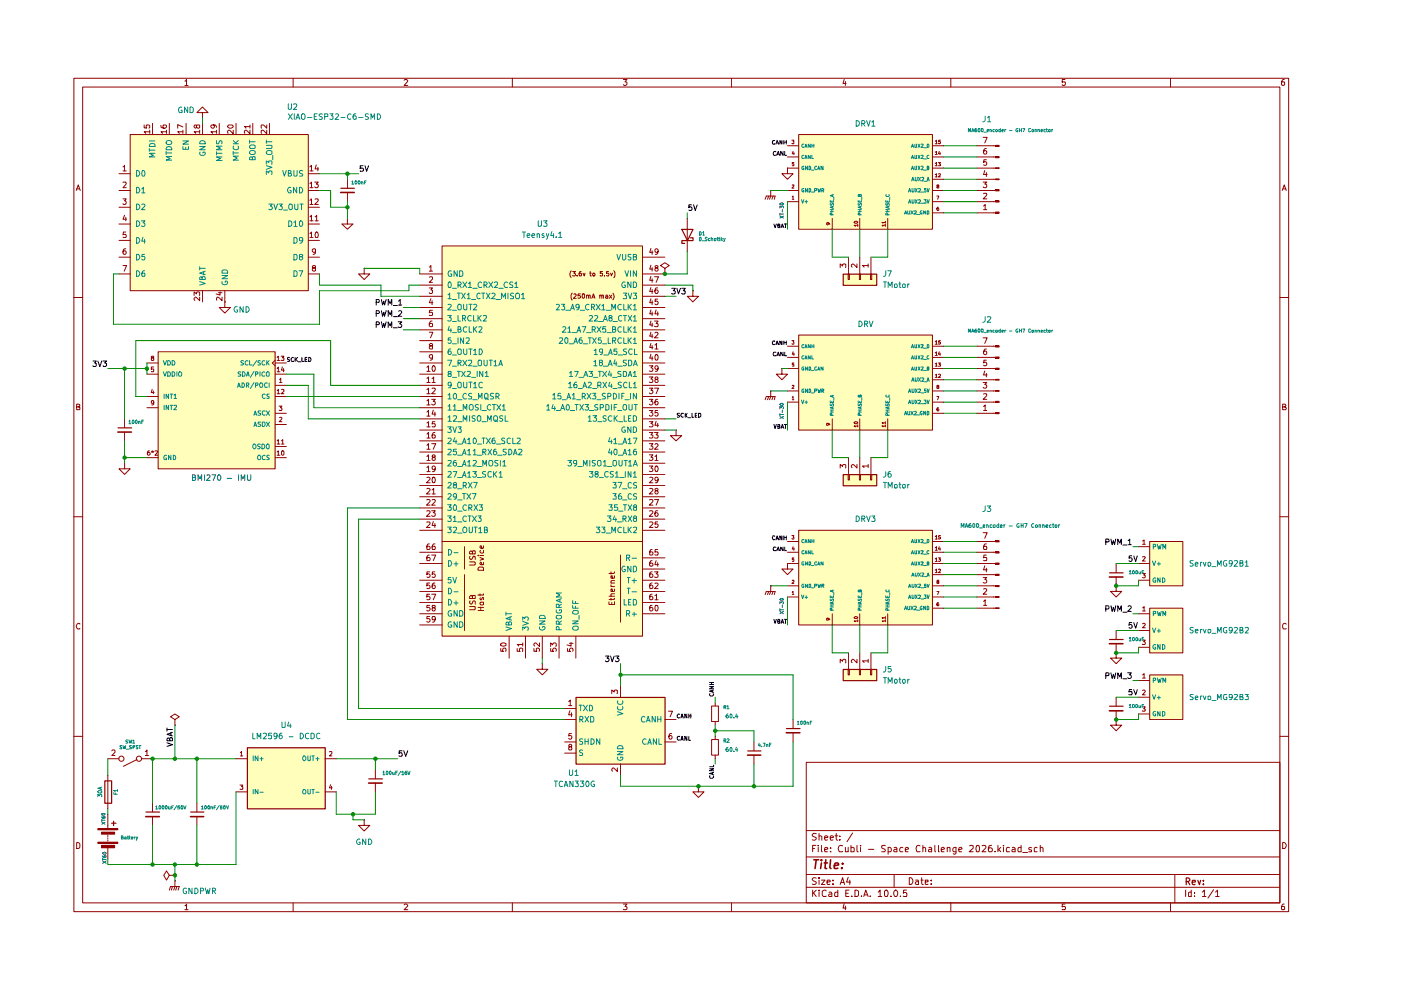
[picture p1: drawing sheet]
<svg xmlns="http://www.w3.org/2000/svg" width="297mm" height="210mm" viewBox="0 0 297 210" stroke-linecap="round" stroke-linejoin="round" font-family="sans-serif">
<g fill="none" stroke="#910000" stroke-width=".21">
<path d="M15.7 16.6h257.5v176.7h-257.5zM17.5 18.5h253.9v172.9h-253.9zM39.2 17.2h.2l.1-.4v1.3M39.2 18.1h.7M62.1 16.6v1.9M85.7 17l.2-.2h.3l.2 .3-.7 1h.7M108.6 16.6v1.9M132.2 16.8h.7l-.4 .6 .4 .1v.4l-.2 .2h-.4l-.1-.2M155.1 16.6v1.9M179 16.8l-.3 .9h.7M179.2 17.3v.8M201.6 16.6v1.9"/>
<path d="M225.8 16.8h-.6v.6h.6l.1 .1-.1 .5-.4 .1-.2-.2M248.2 16.6v1.9M272.3 16.8h-.3a.93 .93 0 0 0-.2 1.2h.5l.1-.5-.1-.1h-.5l-.1 .1M16.2 40.4l.4-1.2 .4 1.2M16.3 40h.5M271.9 40.4l.4-1.2 .4 1.2M272 40h.6M15.7 63.1h1.8M271.4 63.1h1.8M16.3 86.3h.4l.2-.3-.1-.2-.5-.1v1.2h.5l.1-.5-.2-.1M271.9 86.3l.6-.1v-.4l-.6-.1v1.2h.6l.2-.4-.3-.2M15.7 109.6h1.8"/>
<path d="M271.4 109.6h1.8M16.9 132.3l-.1-.1a.66 .66 0 0 0-.6 .4 .66 .66 0 0 0 .2 .7h.5M272.7 132.3l-.4-.1-.4 .3v.6l.2 .2h.6M15.7 156.1h1.8M271.4 156.1h1.8M16.3 178.6h.3l.3 .4v.6l-.3 .3h-.3zM170.9 161.6h100.5v29.8h-100.5zM170.9 176.1h100.5M172.3 179.9h.4M173 179.2h-.7v1.4M173.1 176.8l-.6-.1-.3 .3 .1 .3 .7 .2 .1 .2a.51 .51 0 0 1-.4 .4 .51 .51 0 0 1-.5 0M173.5 179.2v.1"/>
<path d="M173.5 179.7v.9M173.7 177.3l.3-.1 .2 .2v.7M173.7 176.7v1.4M174.2 179.2v1.2l.1 .2M174.8 177.6l.7-.1-.1-.2-.4-.1-.2 .2 .1 .7h.5M176 177.6l.7-.1-.1-.2-.4-.1-.2 .2 .1 .7h.5M176.1 179.7v.2M177 177.2h.6M177.3 176.7v1.2l.3 .2M178.1 178v.1M178.1 177.3v.1M178.6 179.3a.64 .64 0 0 0-.8 .1 .64 .64 0 0 0 0 .9l.2 .3 .6-.1"/>
<path d="M179.2 179.7v.9l.6-.1M179.8 179.7v.9M180.4 179.2v1.4h.6l.1-.8-.3-.1h-.4M180.8 176.6l-1.2 1.9M181.7 179.2v1.2l.2 .2M182.5 179.2v.1M182.5 179.7v.9M187.7 179.3h-.8v.4l.6 .3 .2 .3-.2 .3h-.6M188.3 179.7h.4a.59 .59 0 0 1 .1 .9h-.5M188.3 179.7v1.4M189.6 179.7h.4l.2 .2v.7h-.6l-.1-.3 .7-.3M191.4 179.7h-.4a.59 .59 0 0 0-.1 .9h.5"/>
<path d="M195.1 179.3l-.5-.1-.3 .2-.1 .4 .1 .6 .2 .2 .6-.1M195.7 179.8l.1-.1h.4l.1 .9M195.7 179.2v1.4M196.9 179.7h.5l.1 .2v.7h-.6v-.4l.6-.2M198.2 179.2v1.2l.2 .2M199 179.2v1.4h.1M200.8 179.8l.3-.1h.3v.9M200.8 179.7v.9M202.7 179.7v1.2l-.3 .2-.3-.1M202.7 179.7h-.3l-.4 .3 .2 .6h.5M205.6 179.3h.7v.5l-.8 .8h.8M207 179.3h.6l.1 .8-.2 .5-.5-.1z"/>
<path d="M208.2 179.3l.6-.1 .2 .3v.3l-.8 .8h.8M210.2 179.2l-.4 .1a1.01 1.01 0 0 0-.1 1.3h.5l.2-.6-.3-.3h-.3l-.3 .3M211.6 179.2v1.4M212.2 179.7l-.6 .6M212.8 179.2v.1M212.8 179.7v.9M214 179.7h-.4l-.2 .3v.6h.6M214.6 179.7h.4l.2 .2v.7h-.6l-.1-.3 .7-.3M216.5 179.2v1.4h-.6v-.9h.6M218.7 179.7a.35 .35 0 0 0-.4 0 .35 .35 0 0 0-.2 .3l.6 .3v.3h-.6M219.9 179.7h-.4l-.2 .1v.7l.6 .1M220.6 179.8v-.1a.36 .36 0 0 1 .5 .2v.7"/>
<path d="M220.6 179.2v1.4M271.9 178.6a.65 .65 0 0 1 .8 .7 .65 .65 0 0 1-.8 .6zM39.2 192h.2l.1-.3v1.2M39.2 192.9h.7M62.1 191.4v1.9M85.7 191.9l.2-.2h.3l.2 .2-.7 1h.7M108.6 191.4v1.9M132.2 191.7h.7l-.4 .5 .4 .2v.3l-.1 .2-.6-.1M155.1 191.4v1.9M170.9 188.1h100.5M170.9 185.4h100.5M170.9 181.7h100.5"/>
<path d="M172.3 188.7v1.4M172.5 189.3l.6 .8M173.1 186.2l-.6-.1-.3 .3 .3 .4 .6 .3a.51 .51 0 0 1-.4 .4 .51 .51 0 0 1-.5 0M173.1 188.7l-.8 .8M173.7 188.7v.2M173.7 186.1v.2M173.7 186.6v.9M173.7 189.1v1M174.2 186.6h.7l-.7 .9h.7M174.8 180.2l.7-.2-.1-.3h-.4l-.2 .2 .1 .7h.5M175.2 188.9l-.4-.2-.5 .4 .1 .8 .2 .2 .6-.1M175.3 187l.7-.1-.1-.3h-.5l-.1 .2 .1 .7h.5"/>
<path d="M175.8 189.2l.4-.1 .2 .3v.7h-.6l-.1-.4 .7-.2M176.1 180.5v.1M176.6 187.4v.1M176.6 186.6v.2M177.6 188.7v1.4h-.6v-.9h.6M178.1 187.5l.5-1.4 .5 1.4M178.3 187.1h.6M179 191.6l-.3 .9h.7M179.2 192.1v.8M179.3 189.4h.5M179.8 186l-.3 1h.8M180 188.7h-.7v1.4h.7"/>
<path d="M180.2 186.6v.9M180.6 190v.1M181.3 188.7h.3l.4 .4v.6l-.2 .4h-.5zM182.6 190v.1M183.1 190.1l.5-1.4 .5 1.4M183.2 189.7h.7M184.1 180.1h1.2M184.5 190v.1M186.2 189.1l.4-.4v1.4M186.2 190.1h.7M187.5 189l.4-.3a.82 .82 0 0 1 .2 1.4l-.5-.1zM188.9 190v.1"/>
<path d="M189.6 185.4v2.7M189.8 188.7a.78 .78 0 0 1 .3 1.4h-.4l-.1-.3a.85 .85 0 0 1 .2-1.1zM190.9 190v.1M191.9 180.2l.7-.2-.2-.3h-.4l-.1 .7 .1 .2h.5M192.2 188.7h-.6l-.1 .7 .2-.2 .5 .1v.8l-.7-.1M192.8 186.1a.72 .72 0 0 1 .8 .7 .72 .72 0 0 1-.8 .7zM194.1 186.6h.5l.1 .9M194.7 186.9h-.4l-.2 .3 .2 .3h.4M195.2 186.6h.5M195.4 186.1v1.2l.3 .2M196.2 187l.6-.1v-.3h-.6v.9h.6M197.4 187.4v.1"/>
<path d="M197.4 186.6v.2M199.6 180.2l.6-.2-.1-.3h-.5v.7v.2h.6M201.6 191.4v1.9M203.3 180.2l.7-.2-.2-.3h-.4l-.1 .7 .1 .2h.5M211 180.5v.1M211.8 180.1l.4 .5M216.8 180.8h1M225.8 191.7h-.6v.6l.6-.1 .1 .2-.1 .5-.6-.1M248.2 191.4v1.9M249.1 185.4v6M251.4 188.7v1.4M252.6 188.7v1.4h-.5l-.1-.8 .2-.2 .4 .1"/>
<path d="M253.2 190v.1M253.2 189.2v.2M254.9 189.1l.5-.4v1.4M254.9 190.1h.8M257.3 188.6l-1.2 1.8M257.7 189.1l.4-.4v1.4M257.7 190.1h.8M272.3 191.7h-.3a.93 .93 0 0 0-.2 1.2h.5l.1-.5-.1-.2h-.5l-.1 .2"/>
</g>
<path d="M251.5 186.9h.5l.3-.3v-.2l-.3-.3h-.5v1.5M251.8 186.9l.5 .7M252.8 187.1l.6-.1v-.4h-.5l-.1 .2 .1 .7h.5M254 186.6l.3 1 .3-1M255.1 187.4v.2M255.1 186.6v.2" fill="none" stroke="#910000" stroke-width=".25"/>
<path d="M172.6 182.3h1M173.1 182.3l-.3 1.8M174.2 182.3v.2M174.2 183l-.2 1.1M174.8 183h.6M175.1 182.3l-.2 1.8h.4M176.1 182.3l-.2 1.6 .3 .2M176.9 183.6l.9-.2-.1-.4h-.7l-.1 .9 .1 .2h.6M178.5 184v.1M178.6 183v.2" fill="none" stroke="#910000" stroke-width=".34"/>
<g fill="#ffb">
<path d="M243.8 143.1h7v9.5h-7z"/>
<path d="M243.8 128.9h7v9.5h-7z"/>
<path d="M243.8 114.8h7v9.4h-7z"/>
<path d="M169.3 112.4h28.4v20.1h-28.4z"/>
<path d="M178.7 100.6h7.1v2.4h-7.1z"/>
<path d="M169.3 71h28.4v20.2h-28.4z"/>
<path d="M178.7 141.9h7.1v2.4h-7.1z"/>
<path d="M93.7 52.2h42.5v82.7h-42.5z"/>
<path d="M33.5 74.6h24.8v24.8h-24.8z"/>
<path d="M178.7 58.1h7.1v2.4h-7.1z"/>
<path d="M169.3 28.5h28.4v20.1h-28.4z"/>
<path d="M122.1 147.8h18.9v14.2h-18.9z"/>
<path d="M27.6 28.5h37.8v33.1h-37.8z"/>
<path d="M52.4 158.5h16.5v12.9h-16.5z"/>
</g>
<path d="M234.4 129.1h.5l.2-.2v-.3l-.2-.2h-.5v1.2M235.5 128.4l.3 1.2 .3-.8 .2 .8 .3-1.2M237 129.6v-1.2l.4 .9 .3-.9v1.2M238.1 129.8h.8M239.2 128.6l.4-.2 .3 .4-.8 .8h.8M239.9 132h-.5v.6l.1-.2 .4 .1v.6h-.5M240.4 132l.4 1.2 .3-1.2M239.9 146.2h-.5v.5l.5-.1v.7l-.5-.1M240.4 146.2l.4 1.1 .3-1.1" fill="none" stroke="#000" stroke-width=".21"/>
<path d="M241.4 144.3h2.4M241.4 147.8h2.4M241.4 151.4h2.4M242.2 143.1l.4-.3v1M242.2 146.4l.5-.1 .1 .3-.6 .7h.6M242.2 149.9h.6l-.3 .4h.2v.5l-.5-.1M242.2 143.8h.6M243.8 143.1h7v9.5h-7z" fill="none" stroke="#910000" stroke-width=".21"/>
<path d="M244.3 147.3l.4 1 .3-1M244.5 144.3l.5-.1v-.4h-.5v.9M245 150.9h-.3a.46 .46 0 0 0-.2 .6 .46 .46 0 0 0 .5 .2v-.3h-.1M245.4 143.8l.2 .9 .2-.7 .2 .7 .2-.9M245.4 147.9h.6M245.7 147.6v.7M246 150.9v.9l-.6-.9v.9M246.5 150.9h.3l.2 .2v.5l-.4 .2h-.1zM246.5 144.7v-.9l.4 .6 .2-.6v.9" fill="none" stroke="#008785" stroke-width=".21"/>
<path d="M211.1 128.9h.7v.1h-.7z" fill="#910000"/>
<path d="M211.1 128.9h.7v.1h-.7z" fill="none" stroke="#910000" stroke-width=".21"/>
<path d="M211.1 126.5h.7v.2h-.7z" fill="#910000"/>
<path d="M211.1 126.5h.7v.2h-.7z" fill="none" stroke="#910000" stroke-width=".21"/>
<path d="M211.1 124.1h.7v.3h-.7z" fill="#910000"/>
<path d="M211.1 124.1h.7v.3h-.7z" fill="none" stroke="#910000" stroke-width=".21"/>
<path d="M211.1 121.8h.7v.2h-.7z" fill="#910000"/>
<path d="M211.1 121.8h.7v.2h-.7z" fill="none" stroke="#910000" stroke-width=".21"/>
<path d="M211.1 119.4h.7v.2h-.7z" fill="#910000"/>
<path d="M211.1 119.4h.7v.2h-.7z" fill="none" stroke="#910000" stroke-width=".21"/>
<path d="M211.1 117h.7v.3h-.7z" fill="#910000"/>
<path d="M211.1 117h.7v.3h-.7z" fill="none" stroke="#910000" stroke-width=".21"/>
<path d="M211.1 114.6h.7v.3h-.7z" fill="#910000"/>
<g fill="none" stroke="#910000" stroke-width=".21">
<path d="M207.1 119.5h4M207.1 117.1h4M207.1 114.8h4M208.4 112.9h.9l-.5 1.2M208.8 120l-.3 .8h.8M209.1 117.7h-.5l-.1 .6 .6-.1v.7l-.6-.1M209.1 115.3h-.2a.93 .93 0 0 0-.3 1.2h.5l.1-.5-.1-.2h-.5l-.1 .2M211.1 114.6h.7v.3h-.7zM236.6 119.5v1.9M241.4 119.5h2.4M241.4 115.9h2.4M242.2 114.7l.4-.2v.9"/>
<path d="M242.2 118.1l.5-.1 .1 .2-.6 .8h.6M242.2 115.4h.6M243.8 114.8h7v9.4h-7zM207.1 128.9h4M207.1 126.6h4M207.1 124.2h4M207.1 121.8h4M208.4 122.4h.8l-.4 .5 .4 .2-.1 .4h-.7M208.5 127.5l.4-.3v1.2M208.5 124.9l.5-.1 .2 .3-.8 .9h.8M208.5 128.4h.7M209.1 120.5v.7"/>
<path d="M236.6 138.4v1.1h1.2l-1.2 1.2-1.1-1.2h1.1M236.6 138.4h.1M236.6 124.2v1.2h1.2l-1.2 1.2-1.1-1.2h1.1M236.6 124.2h.1M236.6 122.3v1.9M236.6 133.7v1.9M236.6 136.5v1.9M241.4 130.1h2.4M241.4 133.7h2.4M241.4 137.2h2.4M241.4 123h2.4M242.2 128.9l.4-.3v.9"/>
<path d="M242.2 132.2h.5l.1 .1-.6 .8h.6M242.2 135.7h.6l-.3 .4 .3 .1-.1 .5-.5-.1M242.2 121.6h.6l-.3 .3h.2l.1 .4-.1 .2-.5-.1M242.2 129.5h.6M243.8 128.9h7v9.5h-7zM236.6 152.6v1.2h1.2l-1.2 1.1-1.1-1.1h1.1M236.6 152.6h.1M236.6 147.8v1.9M236.6 150.7v1.9M20.7 175.7h4.3v.2h-4.3zM20.7 178.6h4.3v.2h-4.3zM21.5 176.4h2.8v.5h-2.8z"/>
</g>
<g fill="none" stroke="#000" stroke-width=".21">
<path d="M234.4 114.9h.6l.1-.5-.7-.1v1.2M235.5 114.3l.3 1.2 .3-.9 .2 .9 .3-1.2M237 115.5v-1.2l.4 .8 .3-.8v1.2M238.1 115.6h.8M239.2 114.6l.3-.3v1.2M239.2 115.5h.7M239.9 117.9h-.5v.5h.5v.6h-.4l-.1-.1M240.4 117.9l.4 1.1 .3-1.1M234.4 143.3l.7-.1v-.5h-.7v1.1M235.5 142.7l.3 1.1 .3-.8 .2 .8 .3-1.1M237 143.8v-1.1l.4 .8 .3-.8v1.1M238.1 143.9h.8"/>
<path d="M239.1 142.7h.8l-.5 .4 .5 .2-.1 .5h-.5l-.2-.1"/>
</g>
<path d="M235.2 135.6h2.9M235.2 121.5h2.9M235.2 149.7h2.9M20.7 175.8h4.3M20.7 178.7h4.3" fill="none" stroke="#910000" stroke-width=".25"/>
<path d="M235.2 136.5h2.9M235.2 122.3h2.9M235.2 150.7h2.9" fill="none" stroke="#910000" stroke-width=".34"/>
<g fill="none" stroke="#008785" stroke-width=".21">
<path d="M244.3 119l.4 .9 .3-.9M244.5 115.9h.4l.1-.4-.5-.1v1M245.4 115.4l.2 1 .2-.7 .2 .7 .2-1M245.4 119.5h.6M245.7 119.2v.7M246.5 116.4v-1l.4 .7 .2-.7v1M244.3 133.2l.4 .9 .3-.9M244.5 130.1l.5-.1-.1-.4h-.4v1M245 136.7a.45 .45 0 0 0-.6 .5 .45 .45 0 0 0 .6 .4v-.4h-.1M245 122.6l-.1-.1a.5 .5 0 0 0-.4 .4 .5 .5 0 0 0 .2 .5h.3v-.4h-.1M245.4 129.6l.2 1 .2-.7 .2 .7 .2-1M245.4 133.8h.6"/>
<path d="M245.7 133.3v.8M246 136.7v1l-.6-1v1M246 122.5v.9l-.6-.9v.9M246.5 136.7l.5 .2v.5l-.4 .3h-.1zM246.5 122.5l.5 .3v.5l-.2 .1h-.3zM246.5 130.6v-1l.4 .7 .2-.7v1"/>
</g>
<path d="M21.5 176.7h2.8" fill="none" stroke="#910000" stroke-width=".42"/>
<path d="M21.5 179.2h2.8v.5h-2.8z" fill="#910000"/>
<g fill="none" stroke="#910000" stroke-width=".21">
<path d="M89 58.1h4.7M91 56.6l.4-.3v1.2M91 58.8h.7v.4l-.7 .7h.7M91 57.5h.7M93.7 52.2h42.5v82.7h-42.5zM121.1 57.4v.1a1.02 1.02 0 0 0 0 1.3M121.4 57.6h.6l-.3 .3 .3 .2v.2l-.2 .2-.4-.1M122.3 58.4v.1M123.2 57.6h-.3l-.1 .7 .1 .2 .4-.1v-.4l-.4-.1-.1 .2M123.6 57.9l.3 .6 .1-.6M125.1 57.9h.3M125.1 57.6v.8l.3 .1"/>
<path d="M125.7 57.9h.4v.6h-.4zM127.8 57.6h-.5v.4h.5l-.1 .5-.4-.1M128.2 58.4v.1M129 57.6h-.4v.4l.3-.1 .2 .2-.1 .4-.4-.1M129.5 57.9l.1 .6 .3-.6M130.1 57.4l.3 .4v.7l-.3 .3M136.2 58.1h4.8M136.2 54.5h4.8M138 56.2l-.2 .9h.6M138 52.7l-.2 .8h.6M138 58.6l-.2 .8h.6M138.3 53.2v.7"/>
<path d="M138.3 56.7v.8M138.3 59.1v.8M138.8 58.7h.8l-.5 1.2M139.1 56.8l-.2-.2a.35 .35 0 0 1 .3-.3 .35 .35 0 0 1 .3 .3l-.2 .2a.36 .36 0 0 0-.4 .4 .36 .36 0 0 0 .5 .3 .36 .36 0 0 0 0-.6l-.1-.1M139.5 53.3l-.4 .2-.2-.2v-.3a.35 .35 0 0 1 .3-.3 .35 .35 0 0 1 .3 .3l-.1 .8-.5 .1M141 56.9l.9-.6-.9-.6-1 .6 1 .6v1.2M141 58.1h.1M145.7 46.3v7M178.1 56.7v-.7l.5 .4v-.4h.7l-.1 .7M179.8 58.1h.3v1.2h-.3zM179.9 54.5v3.6M181.7 56v.7l-.9-.7-.3 .2 .2 .4"/>
<path d="M182.2 58.1h.3v1.2h-.3zM182.3 54.5v3.6M184.1 56.3h-1.2l.3 .3M184.1 56v.6M184.6 58.1h.2v1.2h-.2zM184.7 54.5v3.6M31.2 77h2.3M31.2 79.3h2.3M32.3 75.9l-.2-.3 .4-.1v.4h-.4v.5l.2 .1 .3-.1v-.5h-.2M32.6 77.8h-.5v.5h.5v.4h-.5M33.5 74.6h24.8v24.8h-24.8zM47.7 64v1.2h1.2l-1.2 1.2-1.2-1.2h1.2"/>
<path d="M47.7 64h.1M58.3 77h2.4M58.3 79.3h2.4M58.3 76.4l-.6 .6 .6 .6M58.8 75.8l.2-.3v1M58.8 78.1l.2-.3v1M58.8 76.5h.6M58.8 78.8h.6M59.6 75.5h.6l-.3 .4h.3v.5h-.6M59.9 77.8l-.2 .7h.6M60.1 78.1v.7M89 67.6h4.7"/>
<path d="M89 69.9h4.7M89 72.2h4.7M89 74.6h4.7M89 77h4.7M89 79.3h4.7M89 65.2h4.7M89 62.8h4.7M89 60.5h4.7M90.5 77.9l.3-.3v1.1M90.5 78.7h.7M91 70.4h.8l-.5 1.2M91 61h.7l-.3 .5 .3 .1v.5l-.2 .1h-.3l-.2-.1"/>
<path d="M91.3 73.3l-.3-.2 .3-.3h.2l.2 .4-.4 .1-.3 .3 .2 .4 .5-.1v-.4l-.2-.2M91.4 63.3l-.4 .9h.8M91.6 68.1l-.4 .1-.2 .9 .2 .2 .5-.1-.1-.6h-.4l-.2 .1M91.6 63.8v.8M91.7 65.8h-.6l-.1 .5h.7v.5h-.7M91.7 75.7l-.2 .2h-.2l-.3-.2 .1-.4h.6v.8l-.5 .3M91.7 77.6h.3a.78 .78 0 0 1 0 1.1h-.3zM121.3 62.1l-.2 .5v.6l.2 .4M121.7 62.4l.4-.1 .1 .3-.6 .6h.6M123 62.3h-.4l-.1 .4h.5l.1 .4-.2 .1h-.4M123.5 62.3h.4l.1 .2v.6l-.3 .1-.3-.1zM124.4 62.7l.1-.1 .3 .1v.5"/>
<path d="M124.4 62.6v.6M124.8 62.7l.1-.1 .2 .1v.5M125.5 63.2l.3-.9 .4 .9M125.6 63h.5M127.2 62.7l.1-.1 .3 .1v.5M127.2 62.6v.6M127.6 62.7l.1-.1 .2 .1v.5M128.4 62.7l.3-.1 .2 .1v.5M128.9 62.8l-.5 .2 .1 .2h.4M129.2 62.6l.5 .6M129.7 62.6l-.5 .6M130 62.1a1.14 1.14 0 0 1 0 1.5"/>
<path d="M136.2 67.6h4.8M136.2 69.9h4.8M136.2 72.2h4.8M136.2 74.6h4.8M136.2 77h4.8M136.2 79.3h4.8M136.2 65.2h4.8M136.2 62.8h4.8M136.2 60.5h4.8M137.7 79.9h.7l-.4 .4 .4 .3-.1 .4h-.6M137.7 77.6h.7l-.4 .4 .4 .2-.1 .5h-.6M138 75.1l-.2 .8h.6"/>
<path d="M138 72.8l-.2 .9h.6M138 70.4l-.2 .9h.6M138 68.1l-.2 .8h.6M138 65.7l-.2 .8h.6M138 63.3l-.2 .9h.6M138 61l-.2 .8h.6M138.3 61.4v.8M138.3 63.8v.8M138.3 66.1v.8M138.3 68.5v.8M138.3 70.9v.7M138.3 73.2v.8"/>
<path d="M138.3 75.6v.8M138.8 68.1h.7l-.4 .5h.3l.1 .1-.1 .6-.6-.1M138.9 73.2l.3-.4v1.2M138.9 70.6l.4-.2 .2 .4-.7 .8h.7M138.9 74h.6M138.9 75.3l.4-.1a.78 .78 0 0 1 0 1.2l-.4-.1zM139.1 65.7l-.2 .8h.7M139.4 63.4h-.5v.5h.5v.6l-.4 .1-.1-.2M139.4 61h-.3l-.2 .3v.8h.5l.1-.4a.35 .35 0 0 0-.3-.2 .35 .35 0 0 0-.3 .2M139.4 66.1v.8M139.5 78.1l-.4 .2-.2-.2v-.3a.35 .35 0 0 1 .3-.3 .35 .35 0 0 1 .3 .3l-.1 .9h-.5M167 73.4h2.3"/>
<path d="M167 75.8h2.3M167 78.1h2.3M167.9 72.2h.4l-.2 .3 .2 .1v.3h-.4M168.1 74.6l-.1 .5h.4M168.3 77h-.3v.3h.3v.3h-.3M168.3 74.8v.6M169.3 71h28.4v20.2h-28.4zM197.7 73.4h2.4M197.7 75.8h2.4M197.7 78.1h2.4M198.3 79.5l.2-.2v.7M198.3 77.1l.2-.1v.6"/>
<path d="M198.3 74.8l.2-.2v.8M198.3 72.5l.2-.3v.8M198.3 77.6h.4M198.3 75.4h.4M198.3 73h.4M199 79.4h.4v.3l-.4 .3h.4M199 77h.4l-.3 .2 .3 .1v.3h-.4M199.1 74.6l-.1 .5h.4M199.3 74.8v.6M199.4 72.2h-.3l-.1 .4h.4v.3h-.4M26.4 98.2v1.2h1.2l-1.2 1.2-1.2-1.2h1.2M26.4 98.2h.1"/>
<path d="M26.4 88.8v1.9M26.4 91.6v1.9M31.2 84.1h2.3M31.2 86.4h2.3M31.2 97h2.3M31.7 95.6h-.3l-.2 .8 .2 .1 .4-.1-.1-.5h-.4l-.1 .2M32.1 95.7h.5M32.2 95.9l.1-.1 .2 .1M32.3 82.5l-.2 .7h.6M32.3 95.6v.2M32.5 82.9v.6M32.6 85.3l-.1 .2h-.3l-.1-.5h.5v.7l-.4 .2"/>
<path d="M32.9 95.7l.5-.1v.2l-.5 .7h.5M58.3 87.6h2.4M58.3 81.7h2.4M58.3 84.1h2.4M58.3 90h2.4M58.3 97h2.4M58.3 94.7h2.4M58.8 95.8l.2-.2v.9M58.8 93.5l.2-.3v.9M58.8 82.8l.2-.3v1M58.8 83.5h.6M58.8 96.5h.6"/>
<path d="M58.8 94.1h.6M59.2 86.1h.6l-.4 .3 .4 .2-.1 .4h-.5M59.3 80.5l.2-.3v.9M59.3 88.6l.3-.1 .2 .2-.6 .7h.6M59.3 81.1h.5M59.7 93.5l.2-.3v.9M59.7 82.6h.5v.4l-.6 .5h.6M59.7 94.1h.5M59.8 95.6h.3l.1 .2v.6l-.2 .1-.3-.1zM89 81.7h4.7M89 84.1h4.7M89 86.4h4.7"/>
<path d="M89 88.8h4.7M89 91.2h4.7M89 93.5h4.7M89 95.8h4.7M89 98.2h4.7M90.5 80.3l.3-.4v1.2M90.5 82.6l.3-.3v1.2M90.5 85l.3-.3v1.2M90.5 87.4l.3-.4v1.2M90.5 89.7l.3-.3v1.1M90.5 92l.3-.3v1.2M90.5 94.4l.3-.3v1.1"/>
<path d="M90.5 96.8l.3-.4v1.2M90.5 99.1l.3-.3v1.2M90.5 81.1h.7M90.5 83.5h.7M90.5 85.9h.7M90.5 88.2h.7M90.5 90.5h.7M90.5 92.9h.7M90.5 95.2h.7M90.5 97.6h.7M90.5 100h.7M91.5 84.7h.8l-.4 .4 .3 .1v.6l-.5 .1-.2-.2"/>
<path d="M91.5 94.1h.9l-.5 1.1M91.6 80.3l.3-.4v1.2M91.6 82.4l.6-.1 .1 .3-.8 .9h.8M91.6 81.1h.7M91.9 87l-.3 .8h.8M91.9 96.9h-.2a.31 .31 0 0 1 .1-.4 .31 .31 0 0 1 .4 .1v.3h-.3a.35 .35 0 0 0-.2 .6 .35 .35 0 0 0 .5 0 .35 .35 0 0 0-.2-.6M92.2 89.4h-.5l-.1 .5 .6-.1v.7l-.6-.1M92.2 91.7h-.3a.93 .93 0 0 0-.2 1.2h.5l.1-.5-.1-.2h-.5l-.1 .2M92.2 87.4v.8M92.3 99.3l-.4 .3-.3-.3v-.2a.35 .35 0 0 1 .3-.3 .35 .35 0 0 1 .4 .3l-.2 .8-.4 .1M136.2 81.7h4.8M136.2 84.1h4.8"/>
<path d="M136.2 86.4h4.8M136.2 88.8h4.8M136.2 91.2h4.8M136.2 93.5h4.8M136.2 95.8h4.8M136.2 98.2h4.8M137.7 98.8h.7l-.4 .4 .4 .3-.1 .4h-.6M137.7 96.4h.7l-.4 .5 .4 .2-.1 .4h-.6M137.7 94.1h.7l-.4 .5 .4 .1v.4l-.1 .1h-.6M137.7 91.7h.7l-.4 .5 .4 .2v.3l-.1 .2-.6-.1M137.7 87h.7l-.4 .5h.3l.1 .5-.2 .2h-.4l-.1-.1M137.7 84.7h.7l-.4 .4 .3 .1 .1 .4-.2 .3h-.4l-.1-.2"/>
<path d="M137.7 82.3h.7l-.4 .4 .3 .1 .1 .4-.2 .3h-.4l-.1-.2M137.7 89.4h.7l-.4 .4 .4 .2v.3l-.1 .2-.6-.1M138.8 91.7h.7l-.4 .5h.3l.1 .2-.1 .5-.6-.1M138.8 82.3h.8l-.5 1.2M138.9 96.8l.3-.4v1.2M138.9 94.2l.4-.1 .2 .3-.7 .8h.7M138.9 97.6h.6M138.9 98.9l.4-.1a.78 .78 0 0 1 0 1.2l-.4-.1zM139.1 80.4l-.2-.2a.35 .35 0 0 1 .3-.3 .35 .35 0 0 1 .3 .3l-.2 .2a.36 .36 0 0 0-.4 .4 .36 .36 0 0 0 .5 .3 .36 .36 0 0 0 0-.6l-.1-.1M139.1 89.3l-.2 .9h.7M139.4 87h-.5v.5h.5v.6l-.4 .1-.1-.1M139.4 84.7h-.3l-.2 .2v.9h.5l.1-.5a.35 .35 0 0 0-.3-.2 .35 .35 0 0 0-.3 .2"/>
<path d="M139.4 89.7v.8M143.3 91.2v1.2h1.2l-1.2 1.1-1.1-1.1h1.1M143.3 91.2h.1M167 85.3h2.3M167 82.9h2.3M168 84.2l.1-.1v.7M168 81.8l.3-.1v.3l-.4 .4h.4M168 84.8h.3M175.5 89.7l.2 .2-.1 .3h-.3v-.5l.6 .1v.3M176.4 88.8v2.4M178.1 99.2v-.7l.5 .4 .2-.4h.4l.1 .1-.1 .6M179.9 97v3.6"/>
<path d="M181.1 89.6a.45 .45 0 0 1 .8 .1l-.2 .1h-.4zM181.7 98.5v.7l-.9-.7-.3 .2 .2 .4M181.9 90.3h-.8l.3 .2M181.9 90.1v.4M182.3 88.8v2.4M182.3 97v3.6M184.1 98.8h-1.2l.3 .3M184.1 98.5v.6M184.7 97v3.6M187.7 90.3h-.7l.2 .2M187.7 89.7h-.7l.2 .1M187.7 89.4v.4"/>
<path d="M187.7 90.1v.4M188.2 88.8v2.4M197.7 85.3h2.4M197.7 82.9h2.4M197.7 87.6h2.4M197.7 80.5h2.4M198.3 80h.4M198.6 84.1h.5l-.3 .7M198.8 82l-.2-.1 .1-.2 .4 .1v.2l-.5 .1 .1 .3 .4-.1v-.3h-.2M199 86.4h-.3l-.1 .6 .1 .1 .4-.1-.1-.3-.4 .1M89 117.1h4.7M89 119.5h4.7"/>
<path d="M89 100.6h4.7M89 103h4.7M89 105.3h4.7M89 107.7h4.7M89 110.1h4.7M89 112.4h4.7M90.5 101.3l.4-.1 .3 .3-.8 .9h.8M90.5 103.6l.4-.1 .3 .4-.8 .8h.8M90.5 106l.5-.1 .2 .4-.8 .8h.8M90.5 108.4l.5-.1 .2 .3-.8 .9h.8M90.5 110.7h.5l.2 .3-.8 .8h.8M91 115.3l-.3 .1-.2 .3v.7l.5 .1 .2-.2v-.3l-.2-.2h-.4l-.1 .2"/>
<path d="M91 117.7l-.3 .1-.2 .2v.8l.5 .1 .2-.2v-.3l-.2-.2h-.4l-.1 .2M91.5 108.3h.8l-.4 .4 .4 .3-.1 .4-.5 .1-.2-.2M91.5 117.7h.9l-.5 1.2M91.6 103.9l.3-.4v1.2M91.6 106l.6-.1 .1 .4-.8 .8h.8M91.6 104.7h.7M91.7 101.3l.3-.1a.78 .78 0 0 1 0 1.2l-.3-.1zM91.9 110.6l-.3 .8h.8M92.2 115.3h-.3a.93 .93 0 0 0-.2 1.2h.5l.1-.5-.1-.2h-.5l-.1 .2M92.2 111v.8M93.7 114.8h42.5M98.5 115.9v4.7"/>
<path d="M99.6 119.1l1.2 .1v.5l-.2 .1h-1M99.7 117.9v.6h.4l.1-.5 .4-.1 .2 .1v.6M100.2 117l.2-.2h.4v.6h-1.2v-.4l.1-.2h.4l.1 .6M101.3 117.8h.2M101.8 118.2l.7 .3-.7 .3M101.8 117.8h.7M101.9 116.7a.36 .36 0 0 0 .1 .6l.5-.1v-.5M102.5 119.2v.5h-.6v-.5h.1l.2 .5M102.5 115.7v.5h-.1h-.5l-.1-.4 .2-.1 .2 .5M131.6 117.7v14.2M136.2 100.6h4.8M136.2 103h4.8"/>
<path d="M136.2 105.3h4.8M136.2 107.7h4.8M136.2 110.1h4.8M136.2 112.4h4.8M136.2 118.3h4.8M137.8 110.7h.5l.1 .3-.7 .8h.7M137.8 108.4l.5-.1 .1 .3-.7 .9h.7M137.8 106l.5-.1 .1 .4-.7 .8h.7M137.8 103.6l.4-.1 .2 .4-.7 .8h.7M137.8 101.3l.4-.1 .2 .3-.7 .9h.7M138.3 118.9l-.4 .1-.1 .2v.8l.4 .1 .2-.2v-.4l-.1-.1h-.5v.1M138.3 116.5l-.4 .1-.1 .2v.8l.5 .1 .1-.2v-.3l-.1-.2h-.5v.2"/>
<path d="M138.8 105.9h.8l-.5 1.2M139.1 104.1l-.2-.3a.35 .35 0 0 1 .3-.3 .35 .35 0 0 1 .3 .3l-.2 .3a.36 .36 0 0 0-.4 .4 .36 .36 0 0 0 .5 .2 .36 .36 0 0 0 0-.6h-.1M139.1 118.9l-.2 .8h.7M139.4 110.7h-.5v.5h.5v.6h-.4l-.1-.1M139.4 108.3h-.3l-.2 .2v.9h.5l.1-.4a.35 .35 0 0 0-.3-.3 .35 .35 0 0 0-.3 .3M139.4 116.5h-.5v.6l.5-.1v.7l-.5-.1M139.4 119.3v.8M139.5 101.7l-.4 .2-.2-.2v-.3a.35 .35 0 0 1 .3-.2 .35 .35 0 0 1 .3 .2l-.1 .9-.5 .1M167 119.5v1.1h1.1l-1.1 1.2-1.2-1.2h1.2M167 119.5h.1M167 114.8h2.3M167 117.1h2.3"/>
<path d="M167 119.5h2.3M167.9 113.5h.4l-.2 .4h.2v.3h-.4M168.1 115.9l-.1 .5h.4M168.3 118.3h-.3v.3h.3v.4h-.3M168.3 116.2v.5M169.3 112.4h28.4v20.1h-28.4zM179.8 100.6h.3v1.2h-.3zM182.2 100.6h.3v1.2h-.3zM184.6 100.6h.2v1.2h-.2zM197.7 114.8h2.4M197.7 117.1h2.4M197.7 119.5h2.4"/>
<path d="M198.3 118.5l.2-.2v.7M198.3 116.2l.2-.3v.8M198.3 113.8l.2-.3v.8M198.3 119h.4M198.3 116.7h.4M198.3 114.3h.4M199 118.3h.4l-.3 .2 .3 .1v.4h-.4M199.1 115.9l-.1 .5h.4M199.3 116.2v.5M199.4 113.5h-.3l-.1 .4h.4v.3h-.4M89 125.4h4.7M89 123h4.7"/>
<path d="M89 127.8h4.7M89 130.1h4.7M89 132.5h4.7M91.1 121.2h-.6v.6l.4-.1 .3 .2-.1 .4h-.6M91.1 123.6h-.6v.6l.4-.2 .3 .3-.1 .4h-.6M91.1 126h-.6v.6l.4-.2 .3 .3-.1 .4h-.6M91.1 128.4h-.6v.5h.6l.1 .4-.3 .2-.4-.1M91.1 130.7h-.6v.5h.6l.1 .5-.3 .2-.4-.2M91.5 126h.9l-.5 1.2M91.9 128.9l-.3-.3 .1-.2h.5v.4l-.5 .1-.1 .1 .1 .5h.2l.4-.2-.1-.4h-.2M92.2 121.2h-.5l-.1 .6 .2-.1 .4 .1v.5h-.6M92.2 123.6l-.4 .1-.2 .8a.35 .35 0 0 0 .3 .3 .35 .35 0 0 0 .4-.3l-.1-.4-.2-.1-.4 .3"/>
<path d="M92.3 131.2l-.1 .2h-.5l-.1-.2 .1-.5 .5 .1a.85 .85 0 0 1-.3 1.1h-.2M98.5 121.8v11.9M99.6 128.6l1.2 .1v.4l-.2 .2h-1M99.7 127.4l-.1 .4 .2 .3 .3-.1 .2-.6h.4l.1 .7M100.2 126.5v-.3l.6 .1v.6h-1.2v-.4l.2-.3 .3 .1 .1 .6M101.3 129.5h1.2M101.3 128.8h1.2M101.4 120.4l.3-.2h.6l.2 .2v.5h-1.2zM101.8 125.9v.4M101.9 127.7h.5l.1 .5h-.6zM101.9 126.7v.5h.2l.1-.5h.2h.1v.5M101.9 128.8v.7"/>
<path d="M102.5 125.9v.3h-1.2M106.2 137.5v.6h.5l-.1-.5 .2-.2h.3l.2 .2-.1 .5M106.3 136.4h.9l.1 .4a.78 .78 0 0 1-1.1-.1zM107.9 134.9v4.6M109.6 137.5v.6h.6v-.5l.1-.2h.4l.1 .2-.1 .5M110.8 136.7h-1.2l.4 .3M110.8 136.3v.7M111.4 134.9v4.6M113.2 137.5v.6h.6l-.1-.5 .2-.2 .4 .1v.6M114.4 136.3v.8l-.9-.8-.3 .3 .2 .4M115 134.9v4.6M116.8 137.5v.6h.5l-.1-.4 .2-.3 .5 .1v.6"/>
<path d="M116.8 137.1v-.8l.4 .4 .2-.4 .5 .1v.7M118.5 134.9v4.6M120.3 137.5v.6h.6l-.2-.4 .3-.3 .4 .1v.6M120.7 136.4h.8M121.1 136.2v.8l-.9-.3M122.1 134.9v4.6M129.1 127.6v.6h1.2v-.6M129.1 126.4h1.2M129.5 124l.2 .4M129.5 121.2v.6M129.5 126.8v.5M129.5 124.4h.8"/>
<path d="M129.5 123.6h.8M129.7 127.8v.4M130.2 124.9v.5h-.7v-.5h.3l.1 .5M130.2 122.1v.5h-.7v-.5h.3l.1 .5M130.3 126.8l-.1 .3h-1.1M130.3 125.9l-.8 .1 .1 .4M130.3 123.1l-.8 .1 .1 .4M130.3 121.2l-.2 .4h-1M136.2 125.4h4.8M136.2 123h4.8M136.2 127.8h4.8M136.2 130.1h4.8"/>
<path d="M136.2 120.6h4.8M138.3 128.4h-.4l-.1 .2v.8l.4 .1 .2-.2v-.3l-.2-.2-.4 .1v.1M138.3 126l-.5 .2v.9h.5l.1-.4-.2-.3h-.3l-.1 .3M138.3 123.6l-.5 .3v.8h.5l.1-.4-.2-.3h-.3l-.1 .3M138.3 121.2l-.5 .3v.8h.5l.1-.4-.2-.2h-.3l-.1 .2M138.8 121.2h.7l-.4 .5 .4 .2-.1 .4h-.6M138.9 126.3l.3-.3v1.2M138.9 123.7l.4-.1 .2 .4-.7 .8h.7M138.9 127.2h.6M138.9 128.4h.1a.59 .59 0 0 1 .6 .3 .59 .59 0 0 1-.2 .7l-.1 .1-.4-.1zM162.2 126.1l.3-.7h1.8l-.1 .7M163 125.4l-.3 .7"/>
<path d="M163.4 124.2h.1M163.4 124.2v1.2l-.2 .7M163.9 125.4l-.2 .7M167 126.6h2.3M167 124.2h2.3M168 125.6l.1-.2v.7M168 123.1l.3-.1v.4l-.4 .3h.4M168 126.1h.3M175.5 131.1l.2 .1-.1 .3h-.3v-.4a.42 .42 0 0 1 .6 .3M176.4 130.1v2.4M179.9 138.4v3.5M181.1 130.9a.45 .45 0 0 1 .8 .1l-.2 .1h-.4z"/>
<path d="M181.7 139.8v.7l-.9-.7-.3 .2 .2 .5M181.9 131.7h-.8l.3 .1M181.9 131.4v.4M182.3 130.1v2.4M182.3 138.4v3.5M184.1 139.8v.7M184.7 138.4v3.5M187.7 131.7h-.7l.2 .1M187.7 131h-.7l.2 .1M187.7 130.7v.4M187.7 131.4v.4M188.2 130.1v2.4"/>
<path d="M197.7 126.6h2.4M197.7 124.2h2.4M197.7 128.9h2.4M197.7 121.8h2.4M198.3 120.9l.2-.3v.8M198.3 121.4h.4M198.6 125.4h.5l-.3 .7M198.8 123.4l-.2-.2 .1-.2h.3l.1 .3-.4 .1-.1 .2 .5 .1v-.3h-.2M199 127.8h-.3l-.1 .6h.5l-.1-.4h-.3l-.1 .2M199 120.7h.4v.3l-.4 .4h.4M23.7 159.2l.2-.2h.3l.2 .2v.3l-.7 .7h.7M30.8 159.3l.4-.3v1.2"/>
<path d="M178.1 140.5v-.7l.5 .4 .2-.4h.4l.1 .2-.1 .5M179.8 141.9h.3v1.2h-.3zM182.2 141.9h.3v1.2h-.3zM184.1 140.1h-1.2l.3 .4M184.6 141.9h.2v1.2h-.2zM21.5 179.2h2.8v.5h-2.8zM22.9 164.3v7.1M22.9 172.6v3.1M22.9 177.1v.3M22.9 177.6v.2M22.9 178.1v.2M22.9 179.7v2.4"/>
<path d="M22.9 160.9h2.3M29 161l-2.8 1.5M30 160.9h2.3M30.8 160.2h.7M32.3 170.3v1.8M32.3 173.1v1.9M41.7 170.3v1.8M41.7 173.1v1.9M35.9 185.6l-.6-.9-.6 .9 .6 1 .6-1h1.2M35.9 188.7l.3-.7h1.8l-.2 .7M36.6 188l-.3 .7M37.1 185.6h.1"/>
<path d="M37.1 186.8h.1M37.1 186.8v1.2l-.3 .7M37.5 188l-.2 .7"/>
<circle cx="25.7" cy="160.9" r=".55"/>
<circle cx="29.5" cy="160.9" r=".55"/>
</g>
<path d="M144.6 48.6h2.3l-1.1 2.4zM146.3 50.4h.6v.6h-2.3v.6h.6M178.8 58.1h7.1v2.4h-7.1zM25 90.7h2.9M178.8 100.6h7.1v2.4h-7.1zM178.8 141.9h7.1v2.4h-7.1zM22.2 165.6h1.5v4.7h-1.5zM23.7 174.5h.9M24.1 174.1v.9M30.9 172.2h2.9M40.4 172.2h2.8" fill="none" stroke="#910000" stroke-width=".25"/>
<path d="M25 91.6h2.9M30.9 173.1h2.9M40.4 173.1h2.8" fill="none" stroke="#910000" stroke-width=".34"/>
<g fill="none" stroke="#000" stroke-width=".21">
<path d="M146.6 43.4h-.6v.6l.5-.1 .2 .2-.1 .4h-.6M147.1 43.4l.3 1.2 .4-1.2M19.7 76.5h.7l-.3 .5h.3v.6l-.2 .1h-.3l-.2-.1M20.7 76.5l.5 1.2 .4-1.2M21.8 76.5h.8l-.4 .5h.3l.1 .5-.2 .2h-.4l-.2-.1M61.4 75.9h-.4v.2l.4 .3-.1 .2h-.3M62.2 75.9l-.2-.1-.3 .2v.5l.2 .1 .3-.1M62.6 75.8v.8M62.7 76.2l.4 .4M63.1 75.8l-.5 .5M63.2 76.7h.6M64 75.8v.8h.4"/>
<path d="M64.7 76.2h.3M65.1 75.8h-.4v.8h.4M65.4 75.8a.49 .49 0 0 1 .5 .3 .49 .49 0 0 1-.1 .5h-.4zM144.1 87.6l-.5 .1v.3l.3 .1 .2 .2-.2 .2-.3-.1M144.9 87.7l-.4-.1a.42 .42 0 0 0-.1 .6 .42 .42 0 0 0 .5 .2M145.3 87.6v.9M145.4 88l.3 .5M145.7 87.6l-.4 .5M145.9 88.6h.6M146.7 87.6v.9h.4M147.4 88.1h.3M147.7 87.6h-.3v.9h.3"/>
<path d="M148.1 87.6h.3l.2 .2v.4l-.3 .3h-.2zM164.1 90l.2 .8 .3-.8M164.9 90.4l.5-.1-.1-.3h-.4v.8h.5v-.4h-.2M165.6 90.8l.3-.8 .3 .8M165.7 90.6h.4M166.3 90h.5M166.5 90v.8M164.3 113.7l-.4-.1a.43 .43 0 0 0-.1 .5 .43 .43 0 0 0 .5 .3M164.5 116.1l-.4-.1-.2 .3 .2 .5h.4M164.5 114.5l.3-.9 .3 .9M164.6 114.2h.4M164.7 116.8l.3-.8 .3 .8"/>
<path d="M164.8 116.6h.4M165.8 113.6v.9l-.4-.9v.9M166 116v.8l-.5-.8v.8M166.2 113.6v.9M166.2 114h.5M166.4 116v.8h.4M166.7 113.6v.9"/>
</g>
<g fill="none" stroke="#008785" stroke-width=".21">
<path d="M95.2 59.8a.75 .75 0 0 1 .3 1.2h-.3l-.2-.5 .1-.6zM95.7 57.5l-.1-.1a.66 .66 0 0 0-.6 .5 .66 .66 0 0 0 .2 .7l.6-.1v-.4h-.3M96.9 57.4v1.2l-.6-1.2v1.2M97.5 57.4h.3l.3 .3v.6l-.1 .3h-.5zM98.1 59.8l.9 1.2M99 59.8l-.9 1.2M102.1 59.9l-.2-.1a.67 .67 0 0 0-.6 .5 .67 .67 0 0 0 .3 .7l.5-.1M103.6 59.8l.9 1.2M104.5 59.8l-.9 1.2M104.8 59.9l.2-.1h.3l.2 .1v.4l-.7 .7h.7M107.6 59.9l-.2-.1a.67 .67 0 0 0-.6 .5 .67 .67 0 0 0 .3 .7l.5-.1M108.7 59.9l-.4-.1-.3 .2 .1 .3 .6 .2v.4l-.7 .1"/>
<path d="M130.8 53.9l.3 1.2 .5-1.2M132 53.9v1l.2 .2h.2l.3-.2v-1M132.5 57.4l.4 1.2 .4-1.2M132.5 59.9l-.1-.1a.66 .66 0 0 0-.6 .4 .66 .66 0 0 0 .3 .8l.5-.1v-.4h-.3M133.7 57.4v1.2M133.8 53.9l-.6 .1v.4l.6 .2v.3l-.2 .2-.4-.1M133.8 59.8v1.2l-.7-1.2v1.2M134.3 54.4h.5l.2-.3-.2-.2h-.5v1.2h.5l.2-.2v-.3l-.3-.2M134.3 59.8h.3l.4 .3v.6l-.2 .3h-.5zM135 57.4v1.2l-.7-1.2v1.2M34.6 78.8l.4 1 .3-1M34.6 76.5l.4 .9 .3-.9"/>
<path d="M35.6 78.8a.54 .54 0 0 1 .5 .3 .54 .54 0 0 1-.1 .7h-.4zM35.6 76.5a.54 .54 0 0 1 .5 .3 .54 .54 0 0 1-.1 .6h-.4zM36.5 78.8a.54 .54 0 0 1 .5 .3 .54 .54 0 0 1-.1 .7h-.4zM36.5 76.5a.54 .54 0 0 1 .5 .3 .54 .54 0 0 1-.1 .6h-.4zM37.5 78.8v1M37.9 79l.2-.2a.52 .52 0 0 1 .4 .4 .52 .52 0 0 1-.1 .6l-.5-.1zM51.1 78.9l-.5-.1-.1 .2v.2l.5 .1 .1 .2-.1 .3h-.5M51.4 78.8a.54 .54 0 0 1 .5 .3 .54 .54 0 0 1-.1 .7h-.4zM51.6 76.5h-.4l-.1 .1v.3l.5 .2-.1 .3h-.4M52.2 79.8l.4-1 .2 1M52.3 79.5h.4M52.6 76.5h-.3l-.3 .2v.5l.2 .2 .4-.1"/>
<path d="M52.9 76.5v.9h.5M53.8 78.7l-.7 1.3M54.2 79.3l.5-.1v-.3l-.5-.1v1M54.4 76.5l-.8 1.1M55.1 78.8v1M55.2 76.5h-.5l.1 .4 .4 .1-.1 .4h-.4M56.1 76.5a.48 .48 0 0 0-.5 .3 .48 .48 0 0 0 .1 .6l.4-.1M56.1 78.9l-.2-.1-.4 .3v.5l.2 .2 .4-.1M56.5 79l.2-.2 .4 .2-.1 .8-.5-.1zM56.6 76.5v.9M56.7 76.9l.4 .5M57.1 76.5l-.5 .5"/>
<path d="M94.9 66.9h.8l-.5 .4 .4 .1v.6h-.7M94.9 76.4h.9l-.6 1.2M95 62.5l.3-.4v1.2M95 64.6l.4-.1 .3 .4-.8 .8h.8M95 63.3h.7M95.2 69.2l-.2 .8h.8M95.2 79.2l-.2-.2 .1-.3h.5v.5h-.5l-.1 .2 .1 .4h.5l.1-.4-.3-.2M95.6 71.6h-.5l-.1 .5h.6v.6l-.4 .1-.2-.2M95.6 74h-.4l-.1 .3v.8h.5l.1-.4a.35 .35 0 0 0-.4-.3 .35 .35 0 0 0-.3 .3M95.6 69.7v.7M95.9 68.2h.9M95.9 70.5h.9"/>
<path d="M95.9 72.9h.9M95.9 75.3h.9M95.9 77.6h.9M95.9 65.8h.9M95.9 61.1h.9M95.9 63.5h.9M96.9 78.7h.7M96.9 62.1h.7M97.1 66.9v1.2h.5M97.1 69.8h.5v-.5h-.5v1.1h.4l.3-.4-.3-.2M97.1 77l.6-.1 .1-.4-.2-.1h-.5v1.2M97.1 60.5h.4l.3-.5-.3-.2h-.4v1.2"/>
<path d="M97.1 71.6v1.2M97.2 74h.4l.2 .2v.8l-.5 .2a.86 .86 0 0 1-.1-1.2zM97.3 64.5l.5 .2v.8l-.5 .2a.78 .78 0 0 1 0-1.2zM97.3 62.1v1.2M97.3 78.7v1.1M97.4 77l.4 .6M97.4 60.5l.4 .5M97.9 78.7l.7 1.1M97.9 62.1l.7 1.2M98 67.5h.6v-.5l-.6-.1v1.2M98.1 76.4l.9 1.2M98.3 71.6v1.2l-.7-1.2v1.2"/>
<path d="M98.3 74v.9l.3 .3 .4-.2v-1M98.3 64.5v.9l.3 .3 .4-.1v-1.1M98.3 67.5l.4 .6M98.6 78.7l-.7 1.1M98.6 62.1l-.7 1.2M98.8 71.7h.7v.4l-.7 .7h.7M99 69.3h-.3a.6 .6 0 0 0-.5 .5 .6 .6 0 0 0 .5 .6h.3M99 76.4l-.9 1.2M99.1 78.8l.6-.1v.4l-.7 .7h.7M99.1 62.5l.3-.4v1.2M99.1 63.3h.6M99.3 76.5h.7v.4l-.7 .7h.7"/>
<path d="M99.3 60.1h.2l.2-.3v1.2M99.3 61h.7M99.4 74h.7M99.4 64.5h.7M99.5 69.3v1.1h.5M99.7 64.5v1.2M99.7 74v1.2M99.9 67a.55 .55 0 0 0-.8 .5 .55 .55 0 0 0 .8 .5M100 63.5h.8M100.2 77.6h1M100.2 61.1h1M100.4 66.9v1.2h.6"/>
<path d="M100.4 74.3l.4-.3v1.2M100.4 64.6l.4-.1 .3 .4-.8 .8h.8M100.4 69.3v1.1M100.4 75.2h.7M100.6 69.8l.5 .6M101.1 69.3l-.7 .6M101.2 78.7v1.1M101.3 66.9v1.2M101.5 69.3h.4l.3 .2-.7 .9h.7M101.5 76.4h.4l.2 .1v.9l-.5 .2a.86 .86 0 0 1-.1-1.2zM101.5 67.4l.5 .7M101.6 74h.4a.66 .66 0 0 1 .3 .7 .66 .66 0 0 1-.7 .5z"/>
<path d="M101.8 62.3l-.2-.2a.67 .67 0 0 0-.5 .6 .67 .67 0 0 0 .2 .6l.5-.1M102 66.9l-.7 .7M102.1 62.1h.7M102.4 78.7v1.1l-.7-1.1v1.1M102.4 67h.7v.4l-.7 .7h.7M102.4 62.1v1.2M102.6 76.4v.9l.3 .3 .4-.2v-1M102.6 60.5h.4l.3-.3-.3-.4h-.4v1.2M102.9 79.1l.3-.4v1.1M102.9 79.8h.6M102.9 60.5l.4 .5M103.1 62.1l.8 1.2"/>
<path d="M103.7 76.4h.7M103.9 62.1l-.8 1.2M104.1 76.4v1.2M104.3 62.3l.4-.2 .3 .4-.8 .8h.8M104.7 76.7l.4-.3v1.2M104.7 77.6h.7M105.2 63.5h.9M105.7 77.6l.5-1.2 .3 1.2M105.7 61.1h1M105.8 77.2h.6M106.3 63.3v-1.2l.5 .9 .4-.9v1.2M107.7 62.1v1.2"/>
<path d="M108.9 62.2l-.4-.1-.3 .3 .1 .3 .6 .2v.3l-.7 .1M109.1 60.1h.2l.2-.3v1.2M109.1 61h.7M109.4 62.3l.2-.2 .4 .1a.87 .87 0 0 1 0 1.1h-.5l-.2-.3zM110.6 62.5l.3-.4v1.2M110.6 63.3h.7M117.9 64.6l.5-.1 .2 .3-.7 .9h.7M118.6 71.7l.6-.1 .1 .4-.8 .8h.8M119 64.5h.7l-.3 .4 .3 .2v.5h-.7M119.3 69.3h.4l.3 .3-.8 .8h.8M119.9 71.6h.3l.2 .2v.8l-.3 .2a.71 .71 0 0 1-.2-1.2zM120 65.8h.9"/>
<path d="M120.4 69.6l.3-.3v1.1M120.4 70.4h.7M120.6 72.9h1M120.7 79.1l.4-.4v1.1M120.7 79.8h.7M121 65.7l.4-1.2 .4 1.2M121.1 65.4h.6M121.3 70.5h1M121.7 72.8l.4-1.2 .3 1.2M121.8 72.5h.5M121.8 78.7h.8l-.5 1.1M122.3 70.4l.5-1.1 .3 1.1"/>
<path d="M122.4 70.1h.6M122.8 65l-.2 .3h-.3l-.2-.3 .1-.4h.6v.8l-.5 .3M123 65.8h1M123.4 71.6l-.5 .1a.82 .82 0 0 0 .1 1.1l.4-.2v-.5h-.4l-.2 .2M123.4 69.3h.8l-.5 1.1M123.7 72.9h.9M123.8 79.8l.4-1.1 .4 1.1M124 79.5h.5M124.4 70.5h.9M124.7 71.6h.7M124.9 78.7h.7l-.4 .5 .4 .1v.4l-.1 .1h-.6M124.9 64.6a.55 .55 0 0 0-.8 .5 .55 .55 0 0 0 .8 .5"/>
<path d="M125 67l.4-.1 .2 .3-.7 .9h.7M125.1 71.6v1.2M125.4 65.1h.5l.2-.2-.1-.3-.6-.1v1.2M125.6 69.8h.5l.1-.1v-.4h-.6v1.1M125.6 71.6l.8 1.2M125.6 65.1l.5 .6M125.8 69.8l.4 .6M125.9 76.7l.3-.3v1.2M125.9 77.6h.7M126 74.3l.3-.3v1.2M126 75.2h.7M126.1 67l.4-.1 .2 .3-.7 .9h.7"/>
<path d="M126.4 71.6l-.8 1.2M126.4 64.5l.9 1.2M126.6 69.3l.8 1.1M126.8 78.7h.7M126.9 68.2h.9M127.2 78.7v1.1M127.3 76.9l-.2-.4 .5-.1 .2 .2-.3 .3-.4 .1v.4l.2 .2h.2l.3-.3v-.3l-.3-.1M127.3 64.5l-.9 1.2M127.4 71.6h-.5l-.1 .5h.6v.6l-.4 .1-.2-.2M127.4 69.3l-.8 1.1M127.6 64.9l.3-.4v1.2M127.6 65.7h.7"/>
<path d="M127.8 74.5l-.1 .2h-.4l-.2-.2v-.3l.2-.2 .5 .1v.7l-.2 .3-.3 .1M127.8 72.9h.8M127.8 78.7l.8 1.1M127.9 68.1l.5-1.2 .4 1.2M127.9 77.6h1M128 75.3h.9M128.1 67.7h.5M128.4 69.3h-.6v.5l.1-.1h.4l.1 .1v.6h-.6M128.5 65.8h1M128.6 78.7l-.8 1.1M128.7 70.5h.9M128.9 77.6l.5-1.2 .4 1.2"/>
<path d="M128.9 71.6v1.2h.6M129 75.2l.5-1.2 .3 1.2M129.1 77.2h.5M129.1 74.8h.6M129.3 78.7l-.4 .8h.8M129.3 67.4l-.2-.1v-.3h.6v.3l-.6 .2v.5l.2 .1h.2l.3-.3-.3-.4M129.5 79.1v.7M129.7 65.7v-1.2l.4 .9 .4-.9v1.2M129.9 72.2l.6-.1v-.5h-.6v1.2M129.9 69.8h.4l.2-.1v-.4h-.2h-.4v1.1h.6l.1-.4-.3-.2M130 68.2h.9M130.1 72.2l.5 .6"/>
<path d="M130.4 76.3l-.3 .8h.7M130.6 76.7v.9M130.8 74h-.6l-.1 .5h.7v.5l-.2 .2h-.3l-.2-.2M131 77.6h.9M131.1 75.3h.9M131.7 78.7h-.6l-.1 .2 .1 .3 .6 .2v.4h-.7M131.7 71.7l-.5-.1a.67 .67 0 0 0-.2 .7 .67 .67 0 0 0 .5 .5l.2-.2M131.7 69.3a.55 .55 0 0 0-.7 .5 .55 .55 0 0 0 .7 .6M131.7 64.6a.55 .55 0 0 0-.7 .5 .55 .55 0 0 0 .7 .5M131.8 67a.45 .45 0 0 0-.7 .1v.7a.45 .45 0 0 0 .7 .2M132.2 78.7h.5l.1 .3v.6l-.1 .2h-.5zM132.2 62.1h.6l-.3 .6h.3v.5h-.6"/>
<path d="M132.2 66.9h.6M132.2 71.6v1.2h.6M132.2 69.3v1.1h.6M132.2 64.5v1.2h.6M132.5 66.9v1.2M132.8 76.4l-.6 .1v.3l.6 .4-.2 .4-.4-.1M132.8 74h-.5l-.1 .2 .1 .3 .5 .2v.3l-.1 .2-.5-.1M133.2 79.8l.4-1.1 .3 1.1M133.2 62.1l.4 1.2 .3-1.2M133.2 64.5v1.2M133.2 69.3v1.1M133.2 71.6v1.2"/>
<path d="M133.2 66.9l.7 1.2M133.3 76.4h.5l.1 .2v.6l-.3 .4h-.3zM133.3 79.5h.6M133.3 72.1l.6 .7M133.3 69.8l.6 .6M133.3 65l.6 .7M133.9 71.6l-.7 .7M133.9 69.3l-.7 .6M133.9 64.5l-.7 .7M133.9 66.9l-.7 1.2M134 74.1l-.5-.1a.67 .67 0 0 0-.2 .7 .67 .67 0 0 0 .5 .5l.2-.2M134.3 79.1l.3-.4v1.1"/>
<path d="M134.3 77.6l.4-1.2 .4 1.2M134.3 72l.3-.4v1.2M134.3 69.6l.3-.3v1.1M134.3 67.2l.3-.3v1.2M134.3 64.9l.3-.4v1.2M134.3 62.1h.7l-.4 .6h.4v.5h-.7M134.3 79.8h.7M134.3 72.8h.7M134.3 70.4h.7M134.3 68.1h.7M134.3 65.7h.7M134.5 77.2h.5"/>
<path d="M134.5 74v1.2h.6M170.4 73.2l-.2-.1-.2 .1v.4l.2 .1h.2M170.4 75.4l-.4 .2v.3l.2 .2 .2-.1M170.4 77.8l-.4 .2v.3l.2 .2h.2l-.1-.4M170.7 73.7l.2-.6 .2 .6M170.7 76.1l.2-.7 .2 .7M170.7 73.6h.3M170.7 75.9h.3M171.2 77.8v.7l-.4-.7v.7M171.5 77.8l.4 .1-.1 .6h-.3zM171.8 73.1v.6l-.4-.6v.6M171.8 75.4v.7l-.4-.7v.7"/>
<path d="M172 78.6h.6M172.1 75.4v.7h.4M172.1 73.1v.6M172.1 73.4h.5M172.6 73.1v.6M173.1 77.8l-.4 .2v.3l.2 .2 .2-.1M173.4 78.5l.2-.7 .2 .7M173.4 78.3h.3M174.5 77.8v.7l-.4-.7v.7M193.2 78.5l.3-.7 .2 .7M193.2 76.1l.3-.7 .2 .7M193.2 73.7l.3-.6 .2 .6"/>
<path d="M193.3 73.6h.3M193.3 75.9h.3M193.3 78.3h.3M194 77.8v.7h.3v-.7M194 75.4v.7h.3v-.7M194 73.1v.6h.3v-.6M194.6 77.8l.5 .7M194.6 75.4l.5 .7M194.6 73.1l.5 .6M195.1 77.8l-.5 .7M195.1 75.4l-.5 .7M195.1 73.1l-.5 .6"/>
<path d="M195.3 77.8l.4 .1-.4 .6h.4M195.3 75.4l.4 .1-.4 .6h.4M195.3 73.2h.4l-.4 .5h.4M195.8 78.6h.6M195.8 76.2h.6M195.8 73.8h.6M196.6 78.1h.3v-.3h-.3v.7h.3v-.4h-.1M196.6 73.1l.3 .1-.1 .5h-.2zM196.9 75.4h-.2l-.2 .3 .2 .4 .2-.1M34.8 83.6v.9M34.8 85.9v1M35.3 96.6a.48 .48 0 0 0-.6 .3 .48 .48 0 0 0 .2 .6h.4v-.4h-.2"/>
<path d="M35.7 83.6v.9l-.5-.9v.9M35.7 85.9v1l-.5-1v1M36.1 83.6h.6M36.1 85.9h.6M36.2 96.5v1l-.5-1v1M36.3 83.6v.9M36.3 85.9v1M36.7 96.5a.54 .54 0 0 1 .5 .4 .54 .54 0 0 1-.1 .6h-.4zM36.9 83.8l.3-.2v.9M36.9 86l.4-.1 .1 .4-.6 .6h.6M36.9 84.5h.5M50.4 82.1l.2-.9 .4 .9"/>
<path d="M50.5 81.9h.4M51.3 81.2h.3l.2 .2-.2 .7h-.3zM52.2 81.7l.5-.1v-.3l-.5-.1v.9M52.5 81.7l.2 .4M53.7 94.3l.3-.2a.6 .6 0 0 1 0 1.1h-.2a.6 .6 0 0 1-.1-.9zM53.8 90.4l.3-.9 .3 .9M53.8 88.1l.3-1 .3 1M53.8 81.1l-.7 1.3M53.9 90.2h.5M53.9 87.8h.5M54.2 81.7l.5-.1v-.3l-.5-.1v.9M54.9 96.5h.1a.59 .59 0 0 1 .1 1l-.4-.1a.6 .6 0 0 1 .2-.9z"/>
<path d="M55.2 81.2h.3l.2 .3-.2 .6h-.3l-.2-.3zM55.2 94.2l-.4-.1-.2 .2 .2 .4 .4 .1-.3 .4-.3-.1M55.3 89.5h-.5l-.1 .2 .2 .2 .3 .1 .1 .3-.3 .1-.3-.1M55.3 87.1h-.5l-.1 .2 .2 .2 .3 .1 .1 .3-.3 .2-.3-.1M55.5 94.1a.52 .52 0 0 1 .6 .6 .52 .52 0 0 1-.6 .5zM55.6 89.5h.4a.54 .54 0 0 1 .2 .6 .54 .54 0 0 1-.6 .3zM56.2 87.2l-.4-.1-.2 .2v.5l.4 .3 .2-.1M56.2 96.6l-.2-.1-.4 .3v.5l.2 .2 .4-.1M56.2 83.7l-.4-.1-.2 .1v.5l.4 .3 .2-.1M56.5 94.3l.2-.2 .4 .2v.7l-.2 .2-.4-.2zM56.5 89.5l.6 .9M56.5 87.1l.6 1"/>
<path d="M56.6 81.3l-.4-.1-.2 .4 .2 .5 .4-.1M57.1 96.6l-.4-.1-.1 .2 .1 .3 .4 .1-.1 .4h-.4M57.1 83.6h-.5a.42 .42 0 0 0 .5 .6v.2h-.5M57.1 81.2v.9M57.1 89.5l-.6 .9M57.1 87.1l-.6 1M94.9 90.5h.8l-.5 .4 .4 .1v.6h-.7M95 83.7l.3-.3v1.2M95 86.1l.3-.3v1.2M95 88.5l.3-.4v1.2M95 93l.4-.1 .3 .3-.8 .9h.8M95 95.3l.6-.1 .1 .4-.8 .8h.8"/>
<path d="M95 97.7l.6-.1 .1 .4-.8 .8h.8M95 87h.7M95 84.6h.7M95 89.3h.7M95.7 81.5a.35 .35 0 0 1-.4 .3 .35 .35 0 0 1-.3-.3l.1-.4h.5v.9l-.2 .2h-.3M95.9 80h.9M95.9 82.4h.9M96 90.5l.4 1.2 .4-1.2M96.1 86.1h.2l.1-.3v1.2M96.1 88.2h.7v.4l-.7 .7h.7M96.1 100h.8l-.5 1.2M96.1 87h.7"/>
<path d="M96.3 83.5l.2-.1 .3 .3v.7l-.2 .2h-.3l-.2-.4zM96.4 92.8l-.3 .8h.8M96.7 97.6l-.4 .1a.82 .82 0 0 0 .1 1.1l.4-.2v-.5l-.4-.1-.3 .3M96.7 93.3v.8M96.8 95.2h-.6l-.1 .6h.7v.5l-.2 .1h-.3l-.2-.1M97 84.8h1M97 87h1M97 89.4h1M97 94.1h1M97 96.5h1M97 98.9h1M97.1 90.5h.7l-.3 .4 .3 .2v.5h-.7"/>
<path d="M97.3 81l.5 .2v.8l-.2 .2h-.4a.86 .86 0 0 1 .1-1.2zM98 94.1l.5-1.2 .3 1.2M98 96.4l.5-1.2 .3 1.2M98 98.8l.5-1.2 .3 1.2M98.1 93.7h.6M98.1 96.1h.6M98.1 98.5h.6M98.2 87v-1.2l.4 .8 .4-.8v1.2M98.2 89.3v-1.2l.4 .9 .4-.9v1.2M98.3 81v1l.2 .2 .5-.1v-1.1M98.9 83.6l-.3-.2a.67 .67 0 0 0-.5 .5 .67 .67 0 0 0 .3 .7l.5-.1M99.1 93.2l.4-.3v1.2"/>
<path d="M99.1 95.6l.4-.4v1.2M99.1 98l.4-.4v1.2M99.1 94.1h.7M99.1 96.4h.7M99.1 98.8h.7M99.4 81h.7M99.6 85.9l.2-.1 .4 .1 .1 .7-.1 .3-.4 .1-.2-.2zM99.6 88.1v1.2M99.7 81v1.2M100 83.5l-.4-.1-.3 .3 .1 .2 .6 .3v.3l-.7 .1M100 80h.8M100.2 100h.8l-.4 .4 .3 .1 .1 .4-.2 .3h-.4l-.2-.2"/>
<path d="M100.2 84.8h1M100.3 95.6l.4-.4v1.2M100.3 97.7l.5-.1 .2 .4-.8 .8h.8M100.3 96.4h.7M100.4 81.4l.4-.4v1.2M100.4 93l.3-.1a.64 .64 0 0 1 .3 .6 .64 .64 0 0 1-.4 .6l-.3-.3zM100.4 82.2h.7M100.8 88.2h-.6v.4l.5 .2 .1 .3-.3 .2-.4-.1M101.2 94.1h.9M101.2 96.5h.9M101.2 98.9h.9M101.3 88.3l.2-.2 .4 .2v.9l-.2 .1-.4-.1z"/>
<path d="M101.4 84.6v-1.2l.4 .8 .4-.8v1.2M101.4 85.9l-.4-.1-.2 .2v.3l.5 .1 .1 .4-.2 .2-.4-.1M101.9 85.8v1.2M102.2 87h.9M102.2 89.4h.9M102.2 92.9h.7M102.3 81.2l-.3-.2a.67 .67 0 0 0-.5 .5 .67 .67 0 0 0 .3 .7l.5-.1M102.4 95.8h.6v-.6h-.6v1.2M102.4 98.8v-1.2l.4 .9 .3-.9v1.2M102.5 92.9v1.2M102.6 95.8l.4 .6M103 84.3l.5 .5"/>
<path d="M103 83.4l.5 .2v.8l-.2 .2h-.3a.74 .74 0 0 1 0-1.2zM103 100h-.6l-.1 .2 .1 .3 .6 .2v.3l-.2 .2-.5-.1M103.1 92.9l.9 1.2M103.4 89.3v-1.2l.4 .9 .3-.9v1.2M103.5 95.2l.7 1.2M103.8 97.6h.5a.77 .77 0 0 1-.2 1.2l-.3-.1a.87 .87 0 0 1 0-1.1zM104 92.9l-.9 1.2M104.1 85.9l-.4-.1-.4 .5 .2 .6h.6M104.2 95.2l-.7 1.2M104.4 85.8h.7M104.6 83.5l-.5-.1-.1 .2v.3l.6 .3-.1 .4h-.5M104.6 100v1.2"/>
<path d="M104.7 88.3l.3-.2a.6 .6 0 0 1 .5 .6 .6 .6 0 0 1-.5 .6l-.4-.4zM104.7 85.8v1.2M104.9 89.1h.3l.3 .3M104.9 92.9h-.3a.73 .73 0 0 0 0 1.2l.4-.1v-.5l-.4-.2-.3 .3M105.2 84.1h.4l.2-.3-.2-.4h-.4v1.2M105.2 95.2h-.4l-.2 .3v.8l.5 .1 .2-.2-.1-.4-.1-.1-.5 .1v.1M105.2 94.1h1M105.3 85.8l.9 1.2M105.3 100l-.7 .7M105.4 84.1l.4 .5M105.5 96.5h.9M105.6 97.6h-.6v.5l.5 .2 .1 .3-.3 .2-.4-.1"/>
<path d="M106.1 97.6v1.2M106.2 85.8l-.9 1.2M106.5 86.1h.2l.1-.3v1.2M106.5 87h.7M106.6 88.2h-.6v.4l.5 .2 .1 .3-.3 .2-.4-.1M106.6 98l.3-.4v1.2M106.6 98.8h.7M107 93l-.4-.1-.3 .2 .3 .4 .4 .1v.4h-.7M107.1 88.1v1.2h.6M107.4 95.2l-.7 .1v.4l.7 .4-.3 .3h-.4M107.9 95.2h.4a.66 .66 0 0 1 .2 .8 .66 .66 0 0 1-.6 .4zM108.2 93a.45 .45 0 0 0-.7 .1v.7a.45 .45 0 0 0 .7 .2"/>
<path d="M108.7 92.9v1.2h.6M108.9 96.4l.3-1.2 .4 1.2M109 96.1h.5M109.6 93l.5-.1 .2 .3-.7 .9h.7M110 95.3l.5-.1 .2 .4-.8 .8h.8M115.9 86.1l.3-.3v1.2M115.9 87h.7M117.2 83.7l.3-.3v1.2M117.2 84.6h.7M117.3 85.8l-.3 .8h.8M117.6 86.2v.8M117.9 87h.9"/>
<path d="M118.9 87l.4-1.2 .4 1.2M118.9 83.4h-.5l-.1 .6 .6-.1v.7l-.6-.1M119 86.6h.5M119.2 84.8h.9M120.2 84.6l.4-1.2 .4 1.2M120.3 85.8a.62 .62 0 0 1 .4 .6 .62 .62 0 0 1-.4 .6l-.2-.2v-.8zM120.3 84.2h.6M120.4 97.6h.8l-.5 .4 .4 .1v.6l-.5 .1-.2-.2M120.6 81.4l.3-.4v1.2M120.6 82.2h.6M120.9 87h.9M121.3 83.7l.4-.3v1.2"/>
<path d="M121.3 84.6h.7M121.9 85.8h.7M122.3 98.1l-.1 .2h-.4l-.2-.2v-.3l.2-.2 .5 .1v.8l-.2 .2-.3 .1M122.3 81h-.3a.93 .93 0 0 0-.2 1.2h.5v-.5v-.2h-.5l-.1 .2M122.3 84.8h.8M122.3 85.8v1.2M122.5 98.9h.9M122.6 82.4h.8M122.8 80h.9M122.9 85.8l.8 1.2M123.4 84.1h.5l.2-.3-.2-.4h-.5v1.2M123.6 82.2l.4-1.2 .4 1.2"/>
<path d="M123.7 98.8v-1.2l.4 .9 .4-.9v1.2M123.7 85.8l-.8 1.2M123.7 84.1l.4 .5M123.7 81.9h.6M124 85.8h.8l-.4 .5 .4 .1v.4l-.3 .2-.5-.1M124.5 83.4l.8 1.2M124.7 88.5l.4-.4v1.2M124.7 81.2l.4-.2 .3 .4-.8 .8h.8M124.7 89.3h.7M125 100h.7l-.4 .4 .3 .1v.6l-.5 .1-.1-.2M125 87h.9M125.1 97.6v1.2"/>
<path d="M125.3 83.4l-.8 1.2M125.6 83.4h.7l-.4 .5h.3v.7l-.6-.1M125.6 82.4h.9M125.7 88.1h.8l-.4 .5 .4 .2-.1 .4h-.7M125.8 80h.9M126.2 97.6h-.6v.5l.6 .2v.3l-.2 .2-.4-.1M126.6 84.8h.8M126.7 85.9l-.4-.1-.2 .2 .1 .3 .5 .2v.4h-.6M126.7 81.7h.6l.1-.2v-.3l-.1-.2h-.6v1.2M126.7 89.4h.9M126.8 97.6h.5l.1 .2v.8l-.5 .2a.86 .86 0 0 1-.1-1.2zM127.1 81.7l.3 .5"/>
<path d="M127.3 86.4h.5l.1-.1v-.4l-.1-.1h-.5v1.2M127.8 81l.8 1.2M127.9 98l.4-.4v1.2M127.9 98.8h.7M128.4 83.5h-.6v.4l.5 .2 .1 .3-.1 .2h-.6M128.4 85.8l.5 .1 .2 .2v.6l-.3 .3h-.4zM128.5 88.2h-.6v.4l.5 .2 .1 .3-.2 .2-.5-.1M128.6 81l-.8 1.2M128.8 98.9h.9M128.9 84.1l.6-.1v-.5l-.6-.1v1.2M129.3 95.2l-.3 .8h.8M129.3 92.8l-.3 .8h.8"/>
<path d="M129.3 81l-.3 .9h.8M129.6 81.4v.8M129.6 85.8v1.2M129.6 93.3v.8M129.6 95.6v.8M129.7 88.2a.55 .55 0 0 0-.8 .5 .55 .55 0 0 0 .8 .5M129.9 80h.9M130 97.8l.1-.2h.5a.86 .86 0 0 1-.1 1.2l-.5-.2zM130 82.4h.8M130 100h-.5l-.1 .2 .1 .3 .5 .2v.4h-.6M130 83.4a.66 .66 0 0 1 .7 .4 .66 .66 0 0 1-.2 .8h-.5zM130.1 93.2l.4-.3v1.2"/>
<path d="M130.1 94.1h.7M130.2 88.1v1.2M130.2 86.4h.4M130.3 95.2h.3l.2 .2v.8l-.2 .2a.71 .71 0 0 1-.3-1.2zM130.4 88.6l.5 .7M130.8 85.8h-.6v1.2M130.9 88.1l-.7 .7M131 87h.8M131.1 94.1h.9M131.1 96.5h.9M131.1 89.4h.9M131.2 97.6v1l.3 .2 .4-.2v-1"/>
<path d="M131.2 83.4v1.2M131.7 81.1h-.6v.4l.6 .2v.3v.2h-.6M131.8 84h.4M132.1 96.4l.4-1.2 .3 1.2M132.1 94.1l.4-1.2 .3 1.2M132.2 93.7h.6M132.2 96.1h.6M132.3 88.1v1.2h.5M132.3 85.8l.5 .1v.9l-.5 .2a.74 .74 0 0 1 0-1.2zM132.3 83.4h-.5v1.2M132.3 97.6h.7M132.5 90.6a.54 .54 0 0 0-.7 .6 .54 .54 0 0 0 .8 .4v-.4h-.3"/>
<path d="M132.5 84.8h.9M132.6 100v1.2M132.7 97.6v1.2M132.9 81.2l-.2-.2a.67 .67 0 0 0-.5 .5 .67 .67 0 0 0 .2 .7l.5-.1M133.2 95.6l.3-.4v1.2M133.2 93.2l.3-.3v1.2M133.2 94.1h.7M133.2 96.4h.7M133.3 98l.3-.4v1.2M133.3 98.8h.6M133.3 88.7h.3M133.3 85.8v1l.3 .2 .4-.2v-1"/>
<path d="M133.4 81v1.2h.5M133.7 83.4v1.2M133.8 100v1.2l-.6-1.2v1.2M133.8 88.1h-.5v1.2h.5M133.8 90.5v1.2l-.7-1.2v1.2M134.3 98.8l.4-1.2 .4 1.2M134.3 92.9h.7l-.5 1.2M134.3 88.1h.3l.4 .3v.7l-.4 .2h-.3zM134.3 81.4h.2l.1-.4v1.2M134.3 90.5h.3l.4 .3v.6l-.4 .3h-.3zM134.3 82.2h.7M134.5 85.8h.6"/>
<path d="M134.5 98.5h.5M134.8 85.8v1.2M134.9 95.2l-.4 .1a.82 .82 0 0 0 0 1.1l.5-.1v-.5l-.5-.1-.2 .2M135 83.4v1.2l-.7-1.2v1.2M169.9 84.8l.3 .8 .2-.8M170.4 82.5h-.1l-.3 .1 .1 .5 .2 .1v-.3M170.7 85.3h.5M170.9 85v.6M171.2 82.5v.7l-.4-.7v.7M171.5 82.5l.4 .1v.5l-.2 .1h-.2zM172 83.3h.6M172.7 82.9l.4-.1v-.3h-.4v.7"/>
<path d="M173.4 82.5l.2 .7 .1-.5 .1 .5 .2-.7M174.2 82.9l.5-.1v-.3h-.5v.7M174.4 82.9l.3 .3M176 85.6l.1 .4 .3-.1 .1-.3 .2 .1v.3M176 85v.3h.7v-.3M176 87.4h.7M176 87h.7M176.4 88.1v-.4h-.4v.4h.7M176.4 85.1v.2M176.4 87v.4M176.5 83.8v.4M176.5 86.3v.3"/>
<path d="M176.7 86.3l-.7 .1 .7 .3M176.7 83.8l-.7 .2 .7 .2M176.8 84.3v.5M181.9 85.6l.1 .4 .3-.1 .2-.3 .1 .1v.3M181.9 85v.3h.7v-.3M181.9 87.4h.7M181.9 87h.7M182.3 88.1v-.4l-.3-.1-.1 .5h.7M182.3 83.9l.1-.2 .2 .1v.4h-.7v-.4l.4 .1v.3M182.3 85.1v.2M182.3 87v.4M182.5 86.3v.3"/>
<path d="M182.6 86.3l-.7 .1 .7 .3M182.7 84.3v.5M187.8 85v.3h.8v-.3M187.8 87.4h.8M187.8 87h.8M187.9 85.6v.4h.2l.2-.4 .3 .2-.1 .2M187.9 83.7l-.1 .3 .2 .2h.5v-.5M188.1 85.1v.2M188.1 87v.4M188.2 88.1v-.3l-.2-.2-.2 .5h.8M188.3 86.3v.3M188.6 86.3l-.8 .1 .8 .3"/>
<path d="M188.6 84.3v.5M191.8 88l.2-.8 .3 .8M191.9 87.7h.3M192.4 87.2v.6l.2 .2 .3-.1v-.7M192.6 85.6l.3-.8 .2 .8M192.6 83.2l.3-.7 .2 .7M192.7 85.3h.3M192.7 83h.3M193.1 87.2l.5 .8M193.3 80.9l.2-.8 .3 .8M193.4 84.8l.1 .8 .3-.2v-.6M193.4 82.5l.1 .7 .3-.1v-.6"/>
<path d="M193.4 80.6h.3M193.6 87.2l-.5 .8M193.9 87.3l.2-.1 .2 .3-.5 .5h.5M194.1 80.1v.8l.4-.2v-.6M194.1 84.8l.4 .8M194.1 82.5l.4 .7M194.4 88h.6M194.5 84.8l-.4 .8M194.5 82.5l-.4 .7M194.7 84.9h.5v.3l-.5 .4h.5M194.7 82.5h.5v.3l-.5 .4h.5M194.7 80.1l.5 .8"/>
<path d="M195.2 80.1l-.5 .8M195.3 83.3h.5M195.3 85.6h.5M195.4 80.2h.4v.2l-.4 .5h.4M195.5 87.3h-.3l-.1 .2 .2 .5 .2-.1-.1-.3M195.9 84.8h.4l-.1 .3 .1 .1v.3h-.4M196 80.9h.5M196.3 87.2v.8l-.5-.8v.8M196.3 82.5h-.3v.3h.3v.3h-.3M196.6 87.2l.3 .1v.5l-.1 .2h-.2zM196.6 84.8l.2 .8 .2-.8M196.6 82.5l.2 .7 .2-.7"/>
<path d="M196.6 80.9l.2-.8 .2 .8M196.6 80.6h.3M94.9 107h.8l-.5 .5h.4l.1 .2-.1 .5-.7-.1M94.9 109.4h.8l-.5 .4 .5 .3-.1 .4h-.7M94.9 111.8h.8l-.5 .4 .5 .2-.1 .5h-.7M95 100.1l.6-.1 .1 .3-.8 .9h.8M95 102.4l.4-.1 .3 .3-.8 .9h.8M95 104.8l.4-.2 .3 .4-.8 .8h.8M95.1 116.5a.58 .58 0 0 1 .7 .7l-.3 .4-.4 .1zM95.1 118.9h.4a.66 .66 0 0 1 .2 .7 .66 .66 0 0 1-.6 .5zM96.1 109.7l.3-.3v1.2M96.1 111.8h.7v.5l-.7 .6h.7"/>
<path d="M96.1 110.6h.7M96.3 107.1l.2-.1 .3 .3v.7l-.2 .2h-.3l-.2-.4zM96.3 117.2h.8M96.3 119.5h.8M96.4 102.8l-.3-.3 .3-.2h.2l.2 .4-.4 .1-.3 .2 .2 .5 .5-.1v-.4l-.2-.2M96.7 119.1v1M96.8 105.2v.1l-.4 .1-.2-.1-.1-.4 .3-.3 .4 .2v.8l-.2 .2h-.3M97 101.3h1M97 103.6h1M97 106h1M97 108.4h1M97 110.7h1"/>
<path d="M97 113h1M98 101.2l.5-1.2 .3 1.2M98 104.6h.7M98.1 100.8h.6M98.2 103l.6-.1v-.5l-.6-.1v1.2M98.2 111.9l.3-.1a.6 .6 0 0 1 .5 .6 .6 .6 0 0 1-.5 .5l-.4-.4zM98.4 104.6v1.2M98.5 103l.4 .5M98.9 107.2l-.3-.2a.67 .67 0 0 0-.5 .5 .67 .67 0 0 0 .3 .7l.5-.1M98.9 109.6a.52 .52 0 0 0-.8 .4 .52 .52 0 0 0 .7 .5h.1M99 104.6l.8 1.2M99.1 100.3l.4-.3v1.2"/>
<path d="M99.1 101.2h.7M99.2 109.4h.7M99.3 102.3l.8 1.2M99.4 107.7l.6-.1v-.5l-.6-.1v1.2M99.5 111.8v1.1h.2h.4l.1-.2v-.9M99.6 109.4v1.2M99.7 107.7l.4 .5M99.8 104.6l-.8 1.2M100.1 102.3l-.8 1.2M100.2 104.6h.7l-.5 1.2M100.2 109.4l.8 1.2M100.4 102.3h.8l-.5 1.2"/>
<path d="M100.5 107l.8 1.2M100.5 111.8h.7M100.8 111.8v1.1M101 109.4l-.8 1.2M101.2 101.3h.9M101.3 107l-.8 1.2M101.3 109.4h.7l-.4 .4 .4 .3-.1 .4h-.6M101.5 112.1l.4-.3v1.1M101.5 112.9h.7M101.6 107h.7l-.4 .5 .4 .1v.5h-.7M102.7 112.4h.4l.2-.2v-.4h-.6v1.1h.6l.1-.4-.3-.1M104.1 100.1l-.5-.1-.1 .2v.8l.3 .2 .3-.2"/>
<path d="M104.8 100.5l.5 .7M105.8 100.3l.4-.3v1.2M105.8 101.2h.7M126.4 111.8h.8l-.5 .4 .4 .1v.6h-.7M126.4 100.5l-.2-.3v-.2h.5v.4l-.5 .1v.2v.2l.2 .3 .4-.3-.1-.4h-.1M127.1 101.3h.8M127.6 111.8h.7l-.4 .4 .4 .2v.5h-.7M128.5 113h1M128.8 109.4h.7l-.4 .4 .4 .1v.6h-.7M128.9 100.1l-.5-.1a.67 .67 0 0 0-.2 .7 .67 .67 0 0 0 .5 .5l.2-.2M129.1 107h.7l-.3 .5 .3 .1v.5h-.7M129.7 112.9v-1.1l.4 .8 .4-.8v1.1"/>
<path d="M130 104.6h.6l-.3 .6h.3v.5h-.6M130 102.3h.6l-.3 .5 .3 .1v.5h-.6M130.3 109.4l-.3 .8h.7M130.5 100.3l.3-.3v1.2M130.5 101.2h.6M130.6 109.8v.8M130.9 107h-.6v.6l.5-.1 .2 .2v.3l-.2 .2-.5-.1M130.9 110.7h.9M131.1 102.3h.7l-.5 1.2M131.1 108.4h1M131.4 101.3h.9M131.7 104.6l-.4 .1-.2 .3v.7l.6 .1 .1-.1v-.4l-.1-.1h-.5l-.1 .1"/>
<path d="M131.7 111.8a.55 .55 0 0 0-.7 .6 .55 .55 0 0 0 .7 .5M132 103.6h.9M132 106h.9M132.1 110h.6v-.5l-.6-.1v1.2M132.2 107h.6M132.2 111.8v1.1h.6M132.3 110l.5 .6M132.5 107v1.2M132.8 118.3l.6-.1v-.5h-.6v1.2M133.2 111.8v1.1M133.2 109.4l.7 1.2M133.2 107l.7 1.2"/>
<path d="M133.2 118.3l.3 .6M133.3 112.3l.6 .6M133.9 104.8l-.4-.2-.3 .4v.6l.1 .2 .6-.1M133.9 102.4l-.4-.1-.3 .3v.6l.1 .3 .6-.1M133.9 111.8l-.7 .6M133.9 109.4l-.7 1.2M133.9 107l-.7 1.2M134 118.4h1M134.3 111.8h.7v.5l-.7 .6h.7M134.3 100.3l.3-.3v1.2M134.3 101.2h.7M134.5 109.9l-.2-.3 .2-.2h.3l.2 .4a.51 .51 0 0 0-.6 .7h.6v-.5l-.2-.1"/>
<path d="M134.5 107.5l-.2-.2 .2-.3h.3l.2 .4-.5 .1-.2 .3 .2 .4 .5-.1v-.4l-.2-.2M135 104.7l-.5-.1-.2 .3 .1 .3 .6 .2v.3l-.7 .1M135 102.4l-.5-.1-.2 .2 .1 .3 .6 .2v.4l-.7 .1M170.4 114.5l-.2-.1-.2 .2v.3l.4 .2M170.4 116.8h-.2l-.2 .1v.4l.2 .1 .2-.1M170.4 119.1l-.4 .2v.3l.2 .2h.2l-.1-.3M170.7 115.1l.2-.7 .2 .7M170.7 117.4l.2-.6 .2 .6M170.7 114.9h.3M170.7 117.3h.3M171.2 119.1v.7l-.4-.7v.7M171.5 119.1l.4 .1-.1 .6h-.3z"/>
<path d="M171.8 114.4v.7l-.4-.7v.7M171.8 116.8v.6l-.4-.6v.6M172 119.9h.6M172.1 116.8v.6h.4M172.1 114.4v.7M172.1 114.7h.5M172.6 114.4v.7M173.1 119.2l-.2-.1-.2 .2v.3l.2 .2 .2-.1M173.4 119.8l.2-.7 .2 .7M173.4 119.6h.3M174.5 119.1v.7l-.4-.7v.7M193.2 119.8l.3-.7 .2 .7"/>
<path d="M193.2 117.4l.3-.6 .2 .6M193.2 115.1l.3-.7 .2 .7M193.3 114.9h.3M193.3 117.3h.3M193.3 119.6h.3M194 119.1v.7h.3v-.7M194 116.8v.6h.3v-.6M194 114.4v.7h.3v-.7M194.6 119.1l.5 .7M194.6 116.8l.5 .6M194.6 114.4l.5 .7M195.1 119.1l-.5 .7"/>
<path d="M195.1 116.8l-.5 .6M195.1 114.4l-.5 .7M195.3 119.2h.4l-.4 .6h.4M195.3 116.8h.4l-.4 .6h.4M195.3 114.5l.4-.1v.2l-.4 .5h.4M195.8 119.9h.6M195.8 117.5h.6M195.8 115.1h.6M196.6 119.5l.3-.1-.1-.3h-.2v.7h.3v-.3h-.1M196.6 114.4l.3 .1-.1 .6h-.2zM196.9 116.8h-.2l-.2 .2 .2 .4 .2-.1M95.1 124.7a.66 .66 0 0 1 .6 .4 .66 .66 0 0 1-.2 .8h-.4z"/>
<path d="M95.1 127.1a.66 .66 0 0 1 .6 .4 .66 .66 0 0 1-.2 .8h-.4zM95.6 122.4h-.5l-.1 .5h.6v.6l-.4 .1-.2-.2M95.7 129.5h-.1a.66 .66 0 0 0-.6 .4 .66 .66 0 0 0 .2 .7h.6v-.5h-.3M95.7 131.9l-.3-.1a.61 .61 0 0 0-.4 .7 .61 .61 0 0 0 .5 .5l.3-.1v-.4h-.3M96 122.4l.4 1.2 .4-1.2M96.3 125.5h.8M96.3 127.8h.8M96.7 127.4v.9M96.9 129.5v1.1l-.6-1.1v1.1M96.9 131.8v1.2l-.6-1.2v1.2M97.5 129.5h.5l.1 .3v.6l-.1 .2h-.5zM97.5 131.8l.5 .1 .1 .3v.6l-.3 .2h-.3z"/>
<path d="M107.3 132.9l1.2 .4-1.2 .4M107.3 129.8v.7M107.3 130.1h1.2M107.9 132.1l.1-.3 .4 .1 .1 .6h-1.2l.1-.6h.3l.2 .2v.4M108.1 130.8v.6M108.5 130.7l-1.2 .4 1.2 .4M110.8 133.6v-.7l.5 .4v-.4h.5l.2 .2v.3l-.2 .2M110.8 131.7l1.2 .5-1.2 .4M110.8 131.5v-.7l.5 .3v-.3h.5l.2 .2v.3l-.2 .2M114.4 132.9v.4a.67 .67 0 0 0 .7 .3 .67 .67 0 0 0 .5-.5l-.2-.3h-.3v.3M114.4 131.7h1.2l-1.2 .6h1.2M114.4 130.6l.2-.1h.6l.3 .1 .1 .5h-1.2z"/>
<path d="M117.9 130.6l.2-.1h.8l.1 .1v.5a.73 .73 0 0 1-1.1-.1zM117.9 129.3v.5l.3 .2h.6l.2-.2v-.5h-.4v.2M118.5 133.5l-.1-.6h-.5v.6h1.1M118.5 132.3l-.1-.6h-.5v.6h1.1M118.5 128.8l-.1-.7h-.4l-.1 .7h1.1M118.7 127.1v.5M119 126.9l-1.1 .4 1.1 .5M119 125.7h-1.1l.8 .5-.8 .4h1.1M119 131.7l-.5 .4M119 128.1l-.5 .3M121.4 131.7h1.2l-1.2 .5h1.2M121.4 128.4v.5h1.2"/>
<path d="M121.4 127.3v.6h1.2M121.6 132.8h.7l.3 .1v.5a.77 .77 0 0 1-1.2-.1zM121.6 129.5h.8l.2 .1v.4a.86 .86 0 0 1-1.2 0zM122 127.5v.4M122 128.5v.4M122.8 130.5v.8M132.3 127.1v1.2h.5M132.5 120.1h-.4a.67 .67 0 0 0-.3 .6 .67 .67 0 0 0 .5 .5l.3-.1v-.4h-.3M132.8 130.1l.6-.1v-.5h-.6v1.1M133 124.7h.6M133 122.4h.6M133.2 130.1l.3 .5"/>
<path d="M133.3 127.7h.3M133.3 122.4v1.2M133.3 124.7v1.2M133.8 127.1h-.5v1.2h.5M133.8 120.1v1.1l-.7-1.1v1.1M134 125.5h1M134 130.2h1M134 123.1h1M134.3 127.1h.3l.4 .3v.6l-.2 .3h-.5zM134.3 120.1h.5l.2 .2v.6l-.4 .3h-.3zM134.5 122.7v.9M134.5 129.8v.8"/>
<path d="M169.9 126.2l.3 .7 .2-.7M170.4 123.9l-.4 .1v.4l.2 .1h.2l-.1-.3M170.7 126.7h.5M170.9 126.3v.6M171.2 123.9v.6l-.4-.6v.6M171.5 123.9l.4 .1-.1 .5h-.3zM172 124.6h.6M172.7 124.2h.4v-.3h-.4v.6M173.4 123.9l.2 .6 .1-.5 .1 .5 .2-.6M174.2 124.2h.4l.1-.3h-.5v.6M174.4 124.2l.3 .3M176 127v.3h.4v-.3h.3v.3"/>
<path d="M176 126.3v.4h.7v-.4M176 128.7h.7M176 128.3h.7M176.4 129.4v-.4h-.4v.4h.7M176.4 126.4v.3M176.4 128.3v.4M176.5 125.1v.4M176.5 127.7v.3M176.7 127.6l-.7 .2 .7 .2M176.7 125.1l-.7 .2 .7 .3M176.8 125.6v.6M181.9 127v.3h.3l.2-.3h.2v.3"/>
<path d="M181.9 126.3v.4h.7v-.4M181.9 128.7h.7M181.9 128.3h.7M182.3 129.4v-.4h-.4v.4h.7M182.3 125.2l.1-.1h.2v.4h-.7v-.4l.4 .1v.3M182.3 126.4v.3M182.3 128.3v.4M182.5 127.7v.3M182.6 127.6l-.7 .2 .7 .2M182.7 125.6v.6M187.8 126.3v.4h.8v-.4M187.8 128.7h.8"/>
<path d="M187.8 128.3h.8M187.9 127v.3h.2l.1-.3 .4 .1-.1 .2M187.9 125.1l-.1 .2 .2 .2h.5v-.4M188.1 126.4v.3M188.1 128.3v.4M188.2 129.4l-.1-.4-.3 .1v.3h.8M188.3 127.7v.3M188.6 127.6l-.8 .2 .8 .2M188.6 125.6v.6M191.8 129.3l.2-.8 .3 .8M191.9 129h.3M192.4 128.5v.6l.2 .2 .3-.1v-.7"/>
<path d="M192.6 126.9l.3-.7 .2 .7M192.6 124.5l.3-.6 .2 .6M192.7 126.7h.3M192.7 124.4h.3M193.1 128.5l.5 .8M193.3 122.2l.2-.7 .3 .7M193.4 126.2l.1 .7 .3-.2v-.5M193.4 123.9l.1 .6h.2l.1-.1v-.5M193.4 122h.3M193.6 128.5l-.5 .8M193.9 128.6l.2-.1 .2 .3-.5 .5h.5M194.1 121.5v.7h.3l.1-.2v-.5"/>
<path d="M194.1 126.2l.4 .7M194.1 123.9l.4 .6M194.4 129.4h.6M194.5 126.2l-.4 .7M194.5 123.9l-.4 .6M194.7 126.2h.5v.3l-.5 .4h.5M194.7 123.9h.5v.2l-.5 .4h.5M194.7 121.5l.5 .7M195.2 121.5l-.5 .7M195.3 124.6h.5M195.3 127h.5M195.4 121.5h.4v.3l-.4 .4h.4"/>
<path d="M195.5 128.6l-.2-.1-.1 .2v.5l.2 .1v-.4M195.9 126.2h.4l-.1 .3h.1v.3h-.4M196 122.3h.5M196.3 128.5v.8l-.5-.8v.8M196.3 123.9h-.3v.3l.3-.1v.4h-.3M196.6 128.5l.3 .2v.5l-.1 .1h-.2zM196.6 126.2l.2 .7 .2-.7M196.6 123.9l.2 .6 .2-.6M196.6 122.2l.2-.7 .2 .7M196.6 122h.3"/>
</g>
<path d="M211.1 87.5h.7v.2h-.7z" fill="#910000"/>
<path d="M211.1 87.5h.7v.2h-.7z" fill="none" stroke="#910000" stroke-width=".21"/>
<path d="M211.1 85.1h.7v.2h-.7z" fill="#910000"/>
<path d="M211.1 85.1h.7v.2h-.7z" fill="none" stroke="#910000" stroke-width=".21"/>
<path d="M211.1 82.8h.7v.2h-.7z" fill="#910000"/>
<path d="M211.1 82.8h.7v.2h-.7z" fill="none" stroke="#910000" stroke-width=".21"/>
<path d="M211.1 80.4h.7v.2h-.7z" fill="#910000"/>
<path d="M211.1 80.4h.7v.2h-.7z" fill="none" stroke="#910000" stroke-width=".21"/>
<path d="M211.1 78.1h.7v.2h-.7z" fill="#910000"/>
<path d="M211.1 78.1h.7v.2h-.7z" fill="none" stroke="#910000" stroke-width=".21"/>
<path d="M211.1 75.7h.7v.2h-.7z" fill="#910000"/>
<path d="M211.1 75.7h.7v.2h-.7z" fill="none" stroke="#910000" stroke-width=".21"/>
<path d="M211.1 73.3h.7v.3h-.7z" fill="#910000"/>
<g fill="none" stroke="#910000" stroke-width=".21">
<path d="M146.9 61.6v1.2h1.2l-1.2 1.2-1.2-1.2h1.2M146.9 61.6h.1M207.1 78.1h4M207.1 75.8h4M207.1 73.4h4M208.4 71.6h.9l-.5 1.2M208.8 78.7l-.3 .8h.8M209.1 76.4h-.5l-.1 .6 .2-.2 .4 .1v.6h-.6M209.1 74h-.2a.73 .73 0 0 0-.1 1.2l.3-.1 .1-.4-.2-.3-.5 .3M209.1 79.2v.7M211.1 73.3h.7v.3h-.7zM207.1 87.6h4"/>
<path d="M207.1 85.3h4M207.1 82.9h4M207.1 80.5h4M208.4 81.1h.8l-.4 .4 .4 .3-.1 .4-.5 .1-.2-.2M208.5 86.2l.4-.3v1.1M208.5 83.6l.6-.1 .1 .3-.8 .9h.8M208.5 87h.7"/>
</g>
<path d="M142.4 61.1h.8l-.5 .5 .5 .2v.3l-.2 .2-.6-.1M143.5 61.1l.3 1.2 .5-1.2M144.5 61.1h.8l-.4 .5h.3l.1 .2-.1 .5-.7-.1" fill="none" stroke="#000" stroke-width=".21"/>
<path d="M211.1 45h.7v.2h-.7z" fill="#910000"/>
<path d="M211.1 45h.7v.2h-.7z" fill="none" stroke="#910000" stroke-width=".21"/>
<path d="M211.1 42.6h.7v.2h-.7z" fill="#910000"/>
<path d="M211.1 42.6h.7v.2h-.7z" fill="none" stroke="#910000" stroke-width=".21"/>
<path d="M211.1 40.2h.7v.3h-.7z" fill="#910000"/>
<path d="M211.1 40.2h.7v.3h-.7z" fill="none" stroke="#910000" stroke-width=".21"/>
<path d="M211.1 37.9h.7v.2h-.7z" fill="#910000"/>
<path d="M211.1 37.9h.7v.2h-.7z" fill="none" stroke="#910000" stroke-width=".21"/>
<path d="M211.1 35.6h.7v.1h-.7z" fill="#910000"/>
<path d="M211.1 35.6h.7v.1h-.7z" fill="none" stroke="#910000" stroke-width=".21"/>
<path d="M211.1 33.2h.7v.2h-.7z" fill="#910000"/>
<path d="M211.1 33.2h.7v.2h-.7z" fill="none" stroke="#910000" stroke-width=".21"/>
<path d="M211.1 30.8h.7v.3h-.7z" fill="#910000"/>
<g fill="none" stroke="#910000" stroke-width=".21">
<path d="M25.2 36.8h2.4M26.1 35.4l.3-.3v1.1M26.1 38.7l.6-.1 .1 .2-.1 .3-.6 .7h.7M26.1 36.2h.7M27.6 28.5h37.8v33.1h-37.8zM30.6 26.5v.6l.5 .1v-.7h.5l.1 .2v.3l-.1 .2M31.7 27.9h-1.1l.3 .4M31.7 27.6v.7M32.3 26.2v2.3M34.1 26.6l.1 .4a.82 .82 0 0 0 1.1-.1l-.2-.4h-.5l-.1 .4 .3 .3M35.3 27.9h-1.2l.4 .4M35.3 27.6v.7"/>
<path d="M35.9 26.2v2.3M38.8 27.9h-1.1l.3 .4M38.8 26.9l-1.1-.5v.8M38.8 27.6v.7M39.5 26.2v2.3M41.7 26.7l.1-.2 .5 .1v.4l-.1 .2h-.3l-.2-.3-.1-.4-.5 .2v.2l.3 .3 .3-.3M42.3 27.9h-1.2l.4 .4M42.3 27.6v.7M42.9 23.9h1.2l-1.2-1.2-1.2 1.2h1.2v1.1M42.9 25h.1M42.9 26.2v2.3M45.2 26.5h.2l.1 .4-.3 .3h-.2l-.3-.3 .2-.4h.7l.3 .5"/>
<path d="M45.9 27.9h-1.2l.3 .4M45.9 27.6v.7M46.5 26.2v2.3M48.3 26.6l.9-.1 .2 .3a.64 .64 0 0 1-.6 .4 .64 .64 0 0 1-.5-.4zM49.4 27.6v.8l-.8-.8-.3 .3v.4M50 26.2v2.3M53 27.6v.8l-.8-.8-.4 .3 .1 .4M53 26.8h-1.2l.4 .4M53 26.5v.7M53.6 26.2v2.3M56.6 27.6v.8l-.9-.8-.3 .1 .1 .6M56.6 26.5v.7l-.7-.7-.5 .1 .1 .6"/>
<path d="M57.1 26.2v2.3M65.4 36.8h2.3M65.7 38.9l.3-.3v1.2M65.7 35.4l.3-.3v1.1M65.7 36.2h.7M65.7 39.8h.7M66.7 38.6h.8l-.4 .4 .3 .1v.6l-.5 .1-.2-.2M67.1 35l-.3 .8h.8M67.4 35.5v.7M73.7 38v1.9M167 35.6v1.2h1.1l-1.1 1.2-1.2-1.2h1.2M167 35.6h.1"/>
<path d="M167 35.6h2.3M167 33.3h2.3M167 30.9h2.3M167.9 29.7h.4l-.2 .3 .2 .1v.3h-.4M168 39.3l.3-.1v.3l-.4 .4h.4M168.1 32.1l-.1 .5h.4M168.3 34.5h-.3v.3h.3v.3h-.3M168.3 32.3v.5M169.3 28.5h28.4v20.1h-28.4zM197.7 38h2.4M197.7 35.6h2.4M197.7 33.3h2.4"/>
<path d="M197.7 30.9h2.4M198.3 37l.2-.2v.7M198.3 34.6l.2-.1v.6M198.3 32.3l.2-.2v.7M198.3 30l.2-.3v.8M198.3 37.5h.4M198.3 35.1h.4M198.3 32.8h.4M198.3 30.5h.4M198.8 39.5l-.2-.1 .1-.2 .4 .1v.2l-.5 .1 .1 .3 .4-.1v-.3h-.2M199 36.9h.4l-.4 .6h.4M199 34.5h.4l-.3 .2 .3 .1v.3h-.4"/>
<path d="M199.1 32.1l-.1 .5h.4M199.3 32.3v.5M199.4 29.7h-.3l-.1 .4h.4v.3h-.4M207.1 38h4M207.1 35.6h4M207.1 33.3h4M207.1 30.9h4M208.4 38.6h.8l-.4 .4 .4 .3-.1 .4-.5 .1-.2-.2M208.4 29.1h.9l-.5 1.2M208.8 36.2l-.3 .8h.8M209.1 33.9h-.5l-.1 .6 .2-.2 .4 .1v.6h-.6M209.1 31.5l-.4 .1-.2 .8a.35 .35 0 0 0 .4 .3 .35 .35 0 0 0 .3-.3v-.2l-.2-.3-.5 .3"/>
<path d="M209.1 36.6v.8M211.1 30.8h.7v.3h-.7zM25.2 40.4h2.4M25.2 43.9h2.4M25.2 47.5h2.4M25.2 51h2.4M25.2 54.5h2.4M25.2 58.1h2.4M26.1 42.2h.7l-.4 .4 .4 .2-.1 .5h-.5l-.1-.1M26.1 56.3h.7l-.5 1.2M26.4 45.6l-.3 .9h.7M26.7 49.2h-.5l-.1 .6 .6-.1v.7l-.6-.1"/>
<path d="M26.7 52.7h-.3a.73 .73 0 0 0-.1 1.2l.4-.1 .1-.4-.3-.2-.4 .2M26.7 46.1v.7M65.4 40.4h2.3M65.4 43.9h2.3M65.4 47.5h2.3M65.4 51h2.3M65.4 54.5h2.3M65.4 58.1h2.3M65.7 49.5l.3-.3v1.2M65.7 46l.3-.4v1.2M65.7 42.5l.3-.3v1.1M65.7 50.4h.7"/>
<path d="M65.7 46.8h.7M65.7 43.3h.7M66.5 56.8l-.3-.2 .3-.3 .4 .1v.3a.51 .51 0 0 0-.6 .7h.6v-.5l-.2-.1M66.8 46l.3-.4v1.2M66.8 42.2h.6l.1 .3-.8 .8h.8M66.8 46.8h.7M66.9 53.3l-.2 .2h-.2l-.3-.2 .1-.5h.6v.9l-.5 .2M67.1 49.2a.75 .75 0 0 1 .2 1.2h-.3l-.2-.4 .1-.6zM73.7 46.3v1.2h1.1l-1.1 1.1-1.2-1.1h1.2M73.7 46.3h.1M73.7 40.8v2M77.2 56.9v1.2h1.2l-1.2 1.2-1.2-1.2h1.2"/>
<path d="M77.2 56.9h.1M162.2 42.2l.3-.6h1.8l-.1 .6M163 41.6l-.3 .6M163.4 40.4h.1M163.4 40.4v1.2l-.2 .6M163.9 41.6l-.2 .6M167 42.8h2.3M167 40.4h2.3M168 41.7l.1-.1v.6M168 42.2h.3M175.5 47.2l.2 .3-.4 .2v-.5l.6 .1v.3M176.4 46.3v2.3"/>
<path d="M181.1 47.1a.45 .45 0 0 1 .8 .1l-.2 .1h-.4zM181.9 47.8h-.8l.3 .2M181.9 47.6v.4M182.3 46.3v2.3M187.7 47.8h-.7l.2 .2M187.7 47.2h-.7l.2 .1M187.7 46.9v.4M187.7 47.6v.4M188.2 46.3v2.3M197.7 45.1h2.4M197.7 42.8h2.4M197.7 40.4h2.4"/>
<path d="M198.6 41.6h.5l-.3 .6M199 43.9h-.3l-.1 .5 .1 .2 .4-.1-.1-.3-.4 .1M207.1 45.1h4M207.1 42.8h4M207.1 40.4h4M208.5 43.7l.4-.4v1.1M208.5 41.1l.6-.1 .1 .3-.8 .9h.8M208.5 44.4h.7M41.1 62.7v-.8l.6 .4 .1-.4h.4l.1 .2-.1 .6M42.3 63v.8l-.8-.8-.4 .2 .2 .5M42.9 61.6v2.4M46.3 62.1h.8"/>
<path d="M46.7 61.9v.7l-.9-.3M47.1 63v.8l-.9-.8-.3 .2 .1 .5M47.7 61.6v2.4M165.8 78.1v1.2h1.2l-1.2 1.2-1.2-1.2h1.2M165.8 78.1h.1M162.2 84.8l.3-.7h1.8l-.1 .7M163 84.1l-.3 .7M163.4 82.9h.1M163.4 82.9v1.2l-.2 .7M163.9 84.1l-.2 .7M37.1 152.6l.9-.6-.9-.6-.9 .6 .9 .6v1.2M37.1 153.8h.1"/>
<path d="M51 159.6l.2-.3v1M69.8 159.4h.6v.4l-.6 .5h.6M115 140.7v1.2h1.2l-1.2 1.2-1.2-1.2h1.2M115 140.7h.1M119.7 150.2h2.4M119.7 152.6h2.4M119.7 157.3h2.4M119.7 159.7h2.4M120.6 148.8l.3-.4v1.2M120.6 149.6h.6M120.8 150.7l-.2 .9h.7M120.8 158.3h-.2a.31 .31 0 0 1 .1-.4 .31 .31 0 0 1 .5 .1v.3l-.6 .1v.6h.6v-.4l-.2-.3"/>
<path d="M121.2 155.5h-.6v.5h.6v.6l-.5 .1-.1-.2M121.2 151.1v.9M129.7 147.1v-.8l.5 .4v-.3l.2-.1 .5 .1-.1 .7M131.6 145.5v2.3M141 152.6h2.3M141 157.3h2.3M141.7 150.8h.9l-.5 1.2M142.4 155.5h-.3l-.2 .3v.8h.5l.1-.4a.35 .35 0 0 0-.3-.3 .35 .35 0 0 0-.4 .3M150.9 149.7h1.4v3.3h-1.4zM150.9 156.8h1.4v3.3h-1.4zM151.6 149v.7M151.6 153v.8"/>
<path d="M151.6 156.1v.7M159.9 157.3v1.9M168.1 152.6v1.8M168.1 155.4v1.9M50 160.9h2.4M50 167.9h2.4M50.9 166.5h.6l-.3 .3 .3 .1v.4h-.6M51 160.3h.5M68.9 160.9h2.4M68.9 167.9h2.4M70.1 166.4l-.3 .6h.6M70.3 166.7v.7"/>
<path d="M77.2 173.8v1.2h1.2l-1.2 1.2-1.2-1.2h1.2M77.2 173.8h.1M79.6 163.2v1.9M79.6 166v1.9M130.9 162.8v.8l-.9-.8-.3 .3 .2 .4M131.6 162v2.3M148.1 166.7v1.2h1.2l-1.2 1.2-1.2-1.2h1.2M148.1 166.7h.1M151.6 160.1v.8M159.9 160.1v1.9"/>
</g>
<g fill="none" stroke="#000" stroke-width=".21">
<path d="M77 35.1h-.6v.6l.5-.1 .1 .2v.4l-.1 .1-.5-.1M77.4 35.1l.3 1.2 .4-1.2M164.3 29.8h-.4l-.2 .3 .2 .5 .4-.1M164.5 32.2a.44 .44 0 0 0-.6 .2 .44 .44 0 0 0 .2 .5h.4M164.5 30.6l.3-.8 .3 .8M164.6 30.3h.4M164.7 32.9l.3-.8 .3 .8M164.8 32.7h.4M165.8 29.8v.8l-.4-.8v.8M166 32.1v.8l-.5-.8v.8M166.2 29.8v.8M166.2 30.1h.5"/>
<path d="M166.4 32.1v.8h.4M166.7 29.8v.8M164.1 47.5l.2 .8 .3-.8M164.9 47.8h.4v-.3h-.4v.8h.5v-.4l-.2-.1M165.6 48.3l.3-.8 .3 .8M165.7 48.1h.4M166.3 47.5h.5M166.5 47.5v.8M79.8 68.8h.5v-.5l-.5-.1v1.2M79.8 64.1h.5v-.5l-.5-.1v1.2M79.8 66.5h.5v-.5l-.5-.1v1.2M80.9 68.2l.2 1.2 .3-.8 .1 .8 .4-1.2"/>
<path d="M80.9 63.5l.2 1.2 .3-.9 .1 .9 .4-1.2M80.9 65.9l.2 1.2 .3-.9 .1 .9 .4-1.2M82.3 69.4v-1.2l.4 .9 .4-.9v1.2M82.3 64.7v-1.2l.4 .8 .4-.8v1.2M82.3 67.1v-1.2l.4 .8 .4-.8v1.2M83.4 69.5h.8M83.4 64.8h.8M83.4 67.1h.8M84.4 68.2h.8l-.4 .5 .4 .2-.1 .4h-.7M84.5 63.8l.3-.3v1.2M84.5 66l.4-.1 .3 .3-.8 .9h.8M84.5 64.7h.7"/>
<path d="M164.3 72.4l-.4-.1-.2 .3 .2 .5 .4-.1M164.5 73.1l.3-.8 .3 .8M164.5 74.7h-.4l-.2 .3 .2 .4h.4M164.6 72.9h.4M164.7 75.4l.3-.7 .3 .7M164.8 75.3h.4M165.8 72.3v.8l-.4-.8v.8M166 74.7v.7l-.5-.7v.7M166.2 72.3v.8M166.2 72.6h.5M166.4 74.7v.7h.4M166.7 72.3v.8"/>
<path d="M128.4 139.1h.7l-.4 .4 .3 .1 .1 .4-.2 .3h-.4l-.1-.2M129.5 139.1l.3 1.2 .4-1.2M130.5 139.1h.7l-.4 .4 .3 .1 .1 .4-.2 .3h-.4l-.1-.2M164.1 131.3l.2 .9 .3-.9M164.9 131.7l.5-.1-.2-.3h-.3v.9l.5-.1v-.3l-.2-.1M165.6 132.2l.3-.9 .3 .9M165.7 131.9h.4M166.3 131.3h.5M166.5 131.3v.9M35.4 157.5l1.2 .4-1.2 .3M35.4 154.3v.7M35.4 154.7h1.2"/>
<path d="M36 156.7l.2-.3 .4 .2v.5h-1.2l.1-.6h.4l.1 .6M36.2 155.4v.6M36.6 155.3l-1.2 .4 1.2 .3M85.3 159.2h-.6l-.1 .6 .2-.2h.3l.2 .2v.5h-.7M85.6 159.2l.4 1.2 .4-1.2M144.1 151.5l-.3-.1-.2 .2v.5l.2 .1 .3-.1M144.1 156.2l-.3-.1-.2 .2v.4l.2 .3 .3-.1M144.4 152.2l.2-.8 .3 .8M144.4 157l.2-.9 .3 .9M144.4 152h.4M144.4 156.7h.4M145.6 151.4v.8l-.4-.8v.8"/>
<path d="M145.6 156.1v.9l-.4-.9v.9M146 156.1v.9h.4M146 151.4v.8M146 151.8h.5M146.5 151.4v.8M150.5 145.5h.8l-.8 .5h.8M150.5 145.1h.8M150.5 144.7h.8M150.5 147.1v.3l.1 .2h.4l.3-.3-.1-.2M150.9 144.7v.4M151 146.4v.3M151.3 146.3l-.8 .3 .8 .2"/>
<path d="M150.5 163h.8l-.8 .4h.8M150.5 164.5v.3l.1 .2h.4l.3-.2-.1-.3M151 163.8v.4M151.3 163.7l-.8 .3 .8 .3M151.3 162.2v.4h-.8"/>
</g>
<g fill="none" stroke="#008785" stroke-width=".21">
<path d="M29 36.2a.66 .66 0 0 1 .6 .4 .66 .66 0 0 1-.2 .7h-.4zM29 39.7a.66 .66 0 0 1 .6 .4 .66 .66 0 0 1-.2 .8h-.4zM30.3 36.2a.75 .75 0 0 1 .3 1.1h-.4l-.1-.4v-.6zM31.7 31.5v.6M31.7 31.8h1.2M31.7 29.9h1.2M31.8 30.5h.9l.2 .1v.5h-1.2zM32.9 32.5h-1.2l.8 .4-.8 .4h1.2M35.2 32.1v.7M35.2 32.4h1.2M35.3 30l.7-.2 .4 .3a.6 .6 0 0 1-.6 .6 .6 .6 0 0 1-.6-.6zM35.4 31.2h.8l.2 .5h-1.2z"/>
<path d="M36.4 33.2h-1.2l.9 .4-.9 .4h1.2M38.8 31.1v.6h1.2v-.6M38.8 29.9h1.2l-1.2 .7h1.2M39.4 31.2v.5M42.3 31.1h1.2l-1.2 .6h1.2M42.4 32.3a.45 .45 0 0 0 .2 .6h.6l.2-.1v-.5h-.4v.1M42.4 30.1l.6-.3 .4 .3 .1 .4h-1.2zM45.9 29.8l.1 .7h.3l.4-.7 .4 .3-.1 .4M45.9 32.2v.7M45.9 32.5h1.2M47.1 33.3h-1.2l.8 .3-.8 .4h1.2M47.1 31h-1.2l.8 .4-.8 .3h1.2"/>
<path d="M49.4 32.4h1.1M49.4 32.1v.7M49.4 30.5h1.1M49.4 29.8l.7 .7M49.5 31l-.1 .5 .6 .2h.5v-.7M50.5 33.1h-1.1l.9 .4-.9 .5h1.1M50.5 29.8l-.5 .5M52.9 31a.86 .86 0 0 1 1.2-.1v.4l-.2 .2h-.8zM52.9 29.7v.7M52.9 30.1h1.2M53 32.1a.87 .87 0 0 1 1.1 0v.5a.77 .77 0 0 1-1.2-.2zM53.5 33.4l.3-.2 .3 .1v.6h-1.2v-.5l.2-.1h.3l.1 .6"/>
<path d="M56.5 37v-.8l.5 .5v-.4h.7l-.1 .7M56.5 35.1l1.2 .4-1.2 .4M56.5 34.8v-.7l.5 .4 .1-.4h.5v.7M56.5 30.8l1.2 .1v.4l-.2 .2h-1M56.5 30.1h1.2M56.5 29.7v.7M56.6 32.1a.87 .87 0 0 1 1.1 0v.5a.77 .77 0 0 1-1.2-.2zM57.8 32.9v1M59.9 36.2l.4 1.1 .4-1.1M61.1 36.7h.5v-.5h-.5v1.1h.5l.2-.3-.3-.3M61.6 39.8v-.1a.66 .66 0 0 0-.6 .5 .66 .66 0 0 0 .2 .7l.5-.1v-.4h-.2M62.3 36.2l.1 1.1h.4l.2-.1v-1"/>
<path d="M62.9 39.7v1.2l-.7-1.2v1.2M63.5 39.7a.66 .66 0 0 1 .7 .4 .66 .66 0 0 1-.3 .8h-.4zM64.2 36.2h-.5l-.2 .1v.4l.7 .3-.2 .3h-.5M170.4 30.6l-.4 .1v.4l.2 .1h.2M170.4 32.9l-.4 .2v.3l.2 .2 .2-.1M170.4 35.3l-.1-.1-.3 .2 .1 .5 .2 .1v-.4M170.7 31.2l.2-.6 .2 .6M170.7 33.6l.2-.7 .2 .7M170.7 31.1h.3M170.7 33.4h.3M171.2 40v.7l-.4-.7v.7M171.2 35.2v.8l-.4-.8v.8"/>
<path d="M171.5 40h.4v.6l-.2 .1h-.2zM171.5 35.2l.4 .2v.5l-.2 .1h-.2zM171.8 30.6v.6l-.4-.6v.6M171.8 32.9v.7l-.4-.7v.7M172 36.1h.6M172.1 32.9v.7h.4M172.1 30.6v.6M172.1 30.9h.5M172.6 30.6v.6M173.1 35.3l-.1-.1-.3 .2v.4l.3 .2 .1-.1M173.4 40l.2 .7 .1-.5 .1 .5 .2-.7M173.4 36l.2-.8 .2 .8"/>
<path d="M173.4 35.7h.3M174.5 35.2v.8l-.4-.8v.8M193.2 36l.3-.8 .2 .8M193.2 33.6l.3-.7 .2 .7M193.2 31.2l.3-.6 .2 .6M193.3 38.4l.2-.8 .3 .8M193.3 31.1h.3M193.3 33.4h.3M193.3 35.7h.3M193.4 40l.1 .7 .3-.1v-.6M193.4 38.1h.3M194 35.2l.1 .8 .2-.1v-.7"/>
<path d="M194 32.9v.7h.3v-.7M194 30.6v.6h.3v-.6M194.1 37.6v.8l.4-.2v-.6M194.1 40l.4 .7M194.5 40l-.4 .7M194.6 35.2l.5 .8M194.6 32.9l.5 .7M194.6 30.6l.5 .6M194.7 37.6l.5 .8M195.1 35.2l-.5 .8M195.1 32.9l-.5 .7M195.1 30.6l-.5 .6"/>
<path d="M195.2 37.6l-.5 .8M195.3 35.3l.3-.1 .1 .2-.4 .6h.4M195.3 32.9l.4 .1-.4 .6h.4M195.3 30.6h.4l-.4 .6h.4M195.4 37.7h.4v.2l-.4 .5h.4M195.8 36.1h.6M195.8 33.7h.6M195.8 31.3h.6M196 38.4h.5M196.3 40h-.3v.3h.3v.3h-.3M196.6 40l.2 .7 .2-.7M196.6 38.4l.2-.8 .2 .8"/>
<path d="M196.6 35.6h.3v-.3l-.3-.1v.8h.2l.1-.4h-.1M196.6 30.6h.3l-.1 .6h-.2zM196.6 38.1h.3M196.9 32.9h-.2l-.2 .3 .2 .4 .2-.1M29 43.3a.6 .6 0 0 1 .6 .6 .6 .6 0 0 1-.6 .5zM29 46.8a.6 .6 0 0 1 .6 .6 .6 .6 0 0 1-.6 .6zM29 50.4h.4a.66 .66 0 0 1 .2 .7 .66 .66 0 0 1-.6 .5zM29 53.9h.4a.66 .66 0 0 1 .2 .8 .66 .66 0 0 1-.6 .4zM29 57.4a.66 .66 0 0 1 .6 .4 .66 .66 0 0 1-.2 .8h-.4zM30 46.8h.7l-.4 .4 .3 .1v.6h-.6M30.1 40l.3-.3v1.2M30.1 43.3h.4l.2 .3-.7 .8h.7"/>
<path d="M30.1 40.9h.6M30.3 50.3l-.2 .8h.7M30.6 53.9h-.5v.5h.5v.6l-.4 .1-.1-.2M30.6 57.4h-.2a.93 .93 0 0 0-.3 1.2h.5l.1-.5-.1-.2h-.5v.2M30.6 50.7v.9M42.3 59.7l1.2 .4-1.2 .4M42.3 56.6v.6M42.3 56.9h1.2M42.8 58.9l.3-.3 .4 .2v.5h-1.2l.1-.5h.4v.5M43.2 57.6v.6M43.5 57.5l-1.2 .4 1.2 .4M47.1 59.7v.4a.67 .67 0 0 0 .6 .3 .67 .67 0 0 0 .6-.5l-.2-.3h-.3v.3"/>
<path d="M47.1 58.4h1.2l-1.2 .7h1.2M47.1 57.4l.2-.2h.6l.3 .2 .1 .5h-1.2zM57 43.3h.7l-.4 .4 .4 .2v.5h-.7M58.1 43.3l.3 1.1 .4-1.1M59.1 43.3h.8l-.5 .4 .4 .1v.6h-.7M60.1 44.5h.9M61.2 46.8l.6 .2 .1 .3-.1 .5-.3 .2h-.3zM61.5 43.3l.5 .1v.9l-.5 .1a.78 .78 0 0 1 0-1.1zM62.3 57.4l.5 .1 .2 .2v.6l-.2 .3h-.5zM62.3 53.9h.5l.2 .3v.6l-.3 .3h-.4zM62.3 50.4h.5l.2 .2v.6l-.3 .4h-.4zM62.3 47.2l.4-.4v1.2"/>
<path d="M62.3 48h.7M62.5 43.3v.9l.2 .2h.5v-1.1M63.4 57.4h.8l-.5 1.2M63.6 46.9l.2-.1a.64 .64 0 0 1 .4 .6 .64 .64 0 0 1-.4 .6l-.3-.2zM63.6 43.3h.7M63.7 54.4l-.2-.1 .1-.4h.4l.2 .2-.3 .3-.4 .1v.4l.2 .2h.2l.3-.2v-.3l-.3-.2M63.9 43.3v1.1M64.2 50.9l-.2 .2h-.4l-.1-.6 .5-.1 .2 .1-.2 .9-.4 .2M169.9 42.3l.3 .8 .2-.8M170.4 40h-.1l-.3 .1v.5l.3 .1 .1-.1-.1-.2M170.7 42.8h.5M170.9 42.5v.6"/>
<path d="M172 40.7h.6M172.7 40.4l.4-.1v-.3h-.4v.7M174.2 40.4l.5-.1v-.3h-.5v.7M174.4 40.4l.3 .3M176 43.1l.1 .4 .3-.1 .1-.3 .2 .1v.3M176 42.5v.3h.7v-.3M176 44.9h.7M176 44.4h.7M176.4 45.6v-.4h-.4v.4h.7M176.4 42.6v.2M176.4 44.4v.5M176.5 41.3v.4"/>
<path d="M176.5 43.8v.3M176.7 43.7l-.7 .2 .7 .3M176.7 41.2l-.7 .3 .7 .2M176.8 41.8v.5M181.9 43.1l.1 .4h.2l.3-.4 .1 .1v.3M181.9 42.5v.3h.7v-.3M181.9 44.9h.7M181.9 44.4h.7M182.3 45.6v-.4l-.3-.1-.1 .5h.7M182.3 41.4l.1-.2 .2 .1v.4h-.7l.1-.5 .3 .2v.3M182.3 42.6v.2M182.3 44.4v.5"/>
<path d="M182.5 43.8v.3M182.6 43.7l-.7 .2 .7 .3M182.7 41.8v.5M187.8 42.5v.3h.8v-.3M187.8 44.9h.8M187.8 44.4h.8M187.9 43.1v.4h.2l.2-.4 .3 .2-.1 .2M187.9 41.2l-.1 .2 .2 .3h.4l.2-.3-.1-.2M188.1 42.6v.2M188.1 44.4v.5M188.2 45.6v-.3l-.2-.2-.2 .5h.8M188.3 43.8v.3"/>
<path d="M188.6 43.7l-.8 .2 .8 .3M188.6 41.8v.5M191.8 45.4l.2-.7 .3 .7M191.9 45.2h.3M192.4 44.7l.1 .7h.4v-.7M192.6 43.1l.3-.8 .2 .8M192.6 40.7l.3-.7 .2 .7M192.7 42.8h.3M192.7 40.5h.3M193.1 44.7l.5 .7M193.4 42.3l.1 .8 .3-.2v-.6M193.6 44.7l-.5 .7"/>
<path d="M193.9 44.8l.3-.1 .1 .2-.5 .5h.5M194.1 42.3l.4 .8M194.4 45.5h.6M194.5 42.3l-.4 .8M194.7 42.4h.5v.3l-.5 .4h.5M194.7 40h.5v.3l-.5 .4h.5M195.3 40.7h.5M195.3 43.1h.5M195.5 44.7h-.3l-.1 .3 .1 .4h.3l-.1-.3M195.9 42.3h.4l-.1 .3 .1 .1v.3h-.4M196.3 44.7v.7l-.5-.7v.7M196.6 44.7l.3 .1-.1 .6h-.2z"/>
<path d="M196.6 42.3l.2 .8 .2-.8M122.8 149.5h.6M122.9 152.6l.6-.1v-.5l-.6-.1v1.2M123.1 149.5v1.2M123.2 152.6l.4 .5M123.5 156.7l-.4-.1-.2 .3 .2 .3 .4 .2v.3h-.6M123.5 159.1l-.4-.1-.2 .3 .2 .3 .4 .2v.3h-.6M123.7 149.5l.8 1.2M124 151.9l.8 1.2M124 156.6v1.2M124 157.2h.7M124.5 149.5l-.8 1.2"/>
<path d="M124.7 156.6v1.2M124.8 151.9l-.8 1.2M125 149.5a.66 .66 0 0 1 .6 .5 .66 .66 0 0 1-.2 .7h-.4zM125.2 151.9l.5 .1 .2 .2v.6l-.2 .3h-.5zM125.3 156.6l.6 .2 .1 .3-.1 .5-.3 .2h-.3zM127.2 156.6v1.2l-.7-1.2v1.2M130.9 159.3h1.2l-1.2 .7h1.2M130.9 150.9l1.2 .4-1.2 .3M131 149.8l-.1 .2a.6 .6 0 0 0 .6 .5 .6 .6 0 0 0 .6-.5l-.1-.2M131 148.6l-.1 .2a.6 .6 0 0 0 .6 .6 .6 .6 0 0 0 .6-.6l-.1-.2M131.1 158.2h.8l.2 .5h-1.2zM136.7 152.1l-.2-.2a.67 .67 0 0 0-.5 .5 .67 .67 0 0 0 .2 .7l.5-.1"/>
<path d="M137 156.7a.55 .55 0 0 0-.8 .5 .55 .55 0 0 0 .8 .5M137.1 153.1l.3-1.2 .4 1.2M137.2 152.7h.6M137.3 157.8l.5-1.2 .3 1.2M137.4 157.5h.6M138.9 151.9v1.2l-.6-1.2v1.2M139.2 156.6v1.2l-.7-1.2v1.2M139.4 151.9v1.2M139.4 152.5h.7M139.7 156.6v1.2h.6M140.1 151.9v1.2M53.7 160.3v1"/>
<path d="M53.7 167.4v.9M54.7 160.3v1l-.6-1v1M54.7 167.4v.9l-.6-.9v.9M55.1 160.9h.7M55.1 168h.7M55.5 160.5v.8M64.4 160.3h.2a.6 .6 0 0 1 0 1h-.2a.6 .6 0 0 1 0-1zM64.4 167.4h.2a.59 .59 0 0 1 .1 .9l-.4-.1a.6 .6 0 0 1 .1-.8zM65.3 160.3v.9l.1 .1 .4-.1v-.9M65.3 167.4l.1 .9 .4-.1v-.8M66.1 160.3h.5M66.1 167.4h.5"/>
<path d="M66.4 160.3v1M66.4 167.4v.9M67 160.9h.6M67 168h.6M67.3 160.5v.8M131 160.5l-.1 .3a.61 .61 0 0 0 .6 .4 .61 .61 0 0 0 .6-.5l-.1-.2h-.4v.2"/>
</g>
<path d="M72.3 39.9h2.8M52.5 158.5h16.5v13h-16.5zM122.1 147.9h18.9v14.1h-18.9zM158.5 159.2h2.8M166.8 154.5h2.8M78.2 165.1h2.9" fill="none" stroke="#910000" stroke-width=".25"/>
<path d="M72.2 40.8h2.9M166.7 155.4h2.9M78.1 166h2.9M158.5 160.1h2.8" fill="none" stroke="#910000" stroke-width=".34"/>
<g fill="none" stroke="#008700" stroke-width=".21">
<path d="M42.9 25v1.2M67.7 36.8h8.3M73.7 36.8v1.2M200.1 38h7M200.1 35.6h7M200.1 33.3h7M200.1 30.9h7M25.2 58.1h-1.2v10.6h43.7v-7.1h19v-1.1h2.3M67.7 40.4h2.4v3.5h3.6M67.7 58.1v2.4h13.1v2.3h8.2M73.7 42.8v3.5M77.2 56.9h11.8v1.2"/>
<path d="M145.7 53.3v4.8h-4.7M145.7 45.1v1.2M163.4 40.4h3.6M167 42.8v5.8M176.4 48.6v5.9h3.5M182.3 48.6v5.9M188.2 48.6v5.9h-3.5M200.1 45.1h7M200.1 42.8h7M200.1 40.4h7M22.9 78.1h8.3M26.4 78.1v10.7"/>
<path d="M31.2 77v2.3M60.7 79.3h5.8v7.1h22.5M85.5 67.6h3.5M85.5 65.2h3.5M85.5 69.9h3.5M141 62.8h2.3M141 60.5h5.9v1.1M165.8 78.1h1.2M200.1 78.1h7M200.1 73.4h7M200.1 75.8h7M26.4 97h4.8"/>
<path d="M26.4 93.5v4.7M60.7 81.7h4.7v7.1h23.6M60.7 84.1h28.3M89 81.7h-18.9v-9.5h-41.3v11.9h2.4M141 91.2h2.3M141 88.8h2.3M163.4 82.9h3.6M167 85.3v5.9M176.4 91.2v5.8h3.5M182.3 91.2v5.8M188.2 91.2v5.8h-3.5M200.1 82.9h7"/>
<path d="M200.1 85.3h7M200.1 87.6h7M200.1 80.5h7M89 107.7h-15.3v44.9h46M89 110.1h-13v40.1h43.7M200.1 114.8h7M200.1 119.5h7M200.1 117.1h7M236.6 119.5h4.8M240.2 115.9h1.2M115 139.5v1.2M163.4 124.2h3.6"/>
<path d="M167 126.6v5.9M176.4 132.5v5.9h3.5M182.3 132.5v5.9M188.2 132.5v5.9h-3.5M200.1 121.8h7M200.1 126.6h7M200.1 124.2h7M200.1 128.9h7M236.6 133.7h4.8M240.2 130.1h1.2M241.4 123v1.2h-4.8M241.4 137.2v1.2h-4.8"/>
<path d="M37.1 153.8v7.1M131.6 143.1h36.5v9.5M131.6 140.7v4.8M151.6 154.9h8.3v2.4M151.6 147.8v1.2M151.6 153.8v2.3M168.1 157.3v9.4h-36.5v-2.4M236.6 147.8h4.8M240.2 144.3h1.2M241.4 151.4v1.2h-4.8M22.9 160.9v3.4M22.9 171.4v1.2"/>
<path d="M32.3 175v8.3M41.7 160.9v9.4M41.7 175v8.3M50 167.9v15.4h-27.1v-1.2M50 160.9h-17.7v9.4M71.3 160.9h13M71.3 167.9v4.7h8.3v-4.7M74.8 172.6v1.2h2.4M79.6 160.9v2.3M151.6 160.9v1.1M159.9 162v4.7M37.1 183.3v3.5"/>
</g>
<g fill="none" stroke="#0000ca" stroke-width=".21">
<path d="M165.4 44.1v-.4l.3 .2v-.1l.2-.1 .2 .2-.1 .2M165.4 43.2a.43 .43 0 0 1 .4-.2 .43 .43 0 0 1 .3 .3l-.2 .1h-.4zM165.4 45.2v.4M165.4 45.8l.7 .4M165.4 45.4h.7M165.9 44.4v.6M166.1 45.8l-.7 .4M165.4 86.7v-.5l.3 .2v-.1l.2-.1 .2 .2-.1 .3M165.4 85.7a.43 .43 0 0 1 .4-.2 .43 .43 0 0 1 .3 .3l-.2 .1h-.4zM165.4 88.3l.7 .4M165.4 87.7v.4M165.4 87.9h.7"/>
<path d="M165.9 87v.5M166.1 88.3l-.7 .4M40.8 101.3h.4l.2-.2v-.3l-.6-.1v1.2l.6-.1 .1-.4-.3-.1M42 101.9v-1.2l.4 .8 .4-.8v1.2M43.3 100.7v1.2M43.9 100.8l.4-.1 .2 .3-.7 .9h.7M45 100.7h.7l-.5 1.2M46.2 100.8l.3-.1a.64 .64 0 0 1 .3 .6 .64 .64 0 0 1-.4 .6l-.3-.3zM48.2 101.4h.9M50.5 100.7v1.2M51.1 101.9v-1.2l.4 .8 .4-.8v1.2M52.5 100.7v1.1l.2 .1h.2l.3-.3v-.9"/>
<path d="M165.4 128v-.4l.3 .2v-.2h.3v.4M165.4 129v.5M165.4 129.6l.7 .5M165.4 129.3h.7M165.4 126.9h.6l.1 .2-.1 .2h-.6zM165.9 128.3v.5M166.1 129.6l-.7 .5M21.6 173.1v.3l.2 .1h.5v-.4h-.5l.1 .4M21.6 172.5h.6l.1 .2-.7 .1zM21.6 174.3l.7 .5M21.6 173.7v.5M21.6 173.9h.7"/>
<path d="M22.3 174.3l-.7 .5M21.8 181.4l.1 .4h.5l.1-.3-.1-.1h-.3l.1 .4M21.8 180.8a.43 .43 0 0 1 .4-.1 .43 .43 0 0 1 .3 .2l-.1 .2h-.5zM21.8 182.5l.7 .5M21.8 181.9v.5M21.8 182.2h.7M22.5 182.5l-.7 .5"/>
</g>
<g fill="#008700">
<circle cx="236.6" cy="152.6" r=".47"/>
<circle cx="236.6" cy="138.4" r=".47"/>
<circle cx="236.6" cy="124.2" r=".47"/>
<circle cx="41.7" cy="160.9" r=".47"/>
<circle cx="41.7" cy="183.3" r=".47"/>
<circle cx="32.3" cy="160.9" r=".47"/>
<circle cx="37.1" cy="185.6" r=".47"/>
<circle cx="37.1" cy="183.3" r=".47"/>
<circle cx="32.3" cy="183.3" r=".47"/>
<circle cx="131.6" cy="143.1" r=".47"/>
<circle cx="26.4" cy="97" r=".47"/>
<circle cx="31.2" cy="78.1" r=".47"/>
<circle cx="26.4" cy="78.1" r=".47"/>
<circle cx="141" cy="58.1" r=".47"/>
<circle cx="148.1" cy="166.7" r=".47"/>
<circle cx="159.9" cy="166.7" r=".47"/>
<circle cx="151.6" cy="154.9" r=".47"/>
<circle cx="73.7" cy="43.9" r=".47"/>
<circle cx="73.7" cy="36.8" r=".47"/>
<circle cx="74.8" cy="172.6" r=".47"/>
<circle cx="37.1" cy="160.9" r=".47"/>
<circle cx="79.6" cy="160.9" r=".47"/>
</g>
<g fill="none" stroke="#008785" stroke-width=".21">
<path d="M38.5 22.8l-.1-.1a.66 .66 0 0 0-.5 .5 .66 .66 0 0 0 .2 .7l.5-.1v-.4h-.2M39.8 22.7v1.2l-.7-1.2v1.2M40.3 22.7h.3l.4 .3v.6l-.2 .3h-.5zM61.1 22v1.1l.2 .1h.3l.2-.3v-.9M61.1 24.1l.9 1.2M62 24.1l-.9 1.2M62.2 22.1h.7v.4l-.7 .7h.7M62.4 24.1v1.2M62.7 25.3l.5-1.2 .4 1.2M62.9 25h.5M63.9 24.3l.5-.2a.65 .65 0 0 1 .3 .7 .65 .65 0 0 1-.5 .5l-.3-.2zM65.2 24.9h.9"/>
<path d="M66.6 24.7h.5M67.2 24.1h-.6v1.2h.6M68.3 24.2l-.4-.1-.3 .3 .3 .3 .4 .2v.3h-.7M68.8 24.7h.6l.1-.5-.7-.1v1.2M69.9 24.1h.7l-.3 .5 .3 .1v.5h-.7M71.1 24.2l.4-.1 .3 .4-.8 .8h.8M72.3 24.9h.9M74.4 24.2a.55 .55 0 0 0-.7 .5 .55 .55 0 0 0 .7 .5M74.6 38.5l.2-.1v.6M74.6 39h.4M75.3 38.4h.1a.34 .34 0 0 1 .3 .3 .34 .34 0 0 1-.3 .3zM75.4 24.1h-.2a.73 .73 0 0 0-.1 1.2l.4-.1v-.5l-.4-.1-.3 .2"/>
<path d="M75.9 38.4h.1a.34 .34 0 0 1 .4 .3 .34 .34 0 0 1-.4 .3zM76 24.9h1M76.6 38.6l.2-.1 .2 .2v.3M76.6 38.5v.5M77.3 38.7h.2M77.6 38.4h-.3v.6M78.1 24.2h-.6v.4l.6 .4-.2 .3-.4-.1M78.7 25.3v-1.2l.3 .9 .4-.9v1.2M80 24.1a.6 .6 0 0 1 .7 .6 .6 .6 0 0 1-.7 .6zM181.5 25.6l.6 .1 .1 .4-.1 .5-.3 .2h-.3zM182.7 26.2h.6v-.5l-.6-.1v1.2M183 26.2l.4 .6"/>
<path d="M183.7 25.6l.4 1.2 .4-1.2M184.8 25.9l.4-.3v1.2M184.8 26.8h.7M205.3 27.9v-.6l.3 .5 .1-.5v.6M206 27.9l.2-.6 .3 .6M206.1 27.8h.3M207 27.3h-.2l-.1 .2 .1 .4h.2v-.4l-.3 .1M207.4 27.3h.4l-.1 .6h-.3zM208.1 27.3h.3v.6h-.3zM208.6 28h.5M208.9 24.6v.9l-.2 .2-.3 .1M209.3 27.7l.3-.1-.1-.2-.2 .1v.4h.2"/>
<path d="M209.4 25l.3-.4v1.2M209.4 25.8h.7M209.9 27.5l.2-.1 .1 .2v.3M209.9 27.4v.5M210.8 27.5l-.1-.1-.2 .2 .1 .3h.2M211.1 27.6l.2-.2 .2 .2-.1 .3h-.2zM212.1 27.3v.6h-.3v-.4h.3M212.4 27.7l.4-.1-.2-.2-.2 .1v.4h.3M213 27.4v.5M213.3 27.4l-.3 .2M214 27.7h.5M215.8 27.3l-.4 .1v.4l.4 .1-.1-.3"/>
<path d="M216.2 27.3v.6M216.2 27.6h.4M216.6 27.3v.6M216.8 27.3h.5l-.3 .6M218.5 27.3h-.4v.6h.4M218.8 27.5h.3l-.1 .4h-.2zM219.5 27.5h.2v.4M219.5 27.4v.5M220 27.5h.4v.4M220 27.4v.5M220.7 27.7l.4-.1-.2-.2-.2 .1v.4h.3M221.7 27.5h-.4v.4h.4"/>
<path d="M221.8 27.4h.3M221.9 27.3v.6h.2M222.3 27.5h.4l-.1 .4h-.3zM223 27.4v.5M223.2 27.4l-.2 .2M110.7 49.2h.7M111.1 49.2v1.2M111.8 50l.6-.1-.2-.4-.4 .2v.5l.1 .2 .4-.1M112.8 50l.6-.1-.2-.4-.4 .2v.5l.1 .2 .4-.1M113.9 49.7l.1-.2 .4 .2v.7M113.9 49.5v.9M114.1 46.8v1.1l.2 .1h.3l.2-.2v-1"/>
<path d="M115.2 46.8h.8l-.4 .4 .4 .3-.1 .4h-.7M115.3 49.6l-.2-.1-.2 .3 .5 .4-.2 .2-.3-.1M115.8 49.5l.3 .9M116.3 49.5l-.3 1.1-.2 .1M117 49.1l-.2 .9h.6M117.3 49.5v.9M117.9 50.2v.2M118.4 49.5l.4-.3v1.2M118.4 50.4h.7M148.3 50.3l.4 .1v.5l-.2 .2h-.2zM148.3 49.1l.4 .2v.5l-.2 .1h-.2zM148.8 51.1h.6"/>
<path d="M149 49.4l.2-.3v.8M149 49.9h.4M149.9 50.4h-.4l.1 .2 .3 .2-.1 .3-.3-.1M150.5 50.5l-.3 .1 .1 .5 .2-.1M150.8 50.6l.3-.1v.6M150.8 50.3v.8M151.5 50.5l.3 .1v.4h-.3zM152 50.5h.3M152.1 50.3v.7l.2 .1M152.4 50.5h.3M152.5 50.3v.6l.2 .2M152.9 50.3v.8"/>
<path d="M153 50.7l.2 .4M153.2 50.5l-.3 .3M153.4 50.5l.2 .6M153.8 50.5l-.4 .7M187.3 59.8h.7M187.6 59.8v1.2M187.8 57.4v.9l-.2 .3h-.3M188.2 57.4h.8l-.5 1.2M190.8 59.8v1l.2 .2M50.3 65h-.4a.67 .67 0 0 0-.3 .7 .67 .67 0 0 0 .5 .5l.3-.2v-.3h-.3M51.6 65v1.2l-.7-1.2v1.2M52.2 65h.4a.66 .66 0 0 1 .2 .8 .66 .66 0 0 1-.6 .4z"/>
<path d="M182.1 68.1a.6 .6 0 0 1 .7 .6 .6 .6 0 0 1-.7 .6zM183.3 68.7h.5l.2-.2-.1-.3-.6-.1v1.2M183.6 68.7l.4 .6M184.3 68.1l.4 1.2 .4-1.2M188.3 61v-1.2l.4 .8 .4-.8v1.2M189.7 60.3h.5v.7l-.5-.1zM190.6 60.2h.4M191.4 60.3h.5v.7h-.5zM192.4 60.2v.8M192.8 60.2l-.4 .3M205.3 70.4v-.6l.3 .5 .1-.5v.6M206 70.4l.2-.6 .3 .6"/>
<path d="M206.1 70.3h.3M207 69.8h-.2l-.1 .6h.4l-.1-.4h-.2l-.1 .2M207.4 69.8h.4l-.1 .6h-.3zM208.1 69.8h.3v.6h-.3zM208.6 70.5h.5M208.9 67.1v.9l-.2 .2-.3 .1M209.3 70.2h.3l-.1-.2h-.2v.4h.2M209.4 67.2l.5-.1 .2 .4-.8 .8h.8M209.9 70.4v-.4l.3 .1v.3M210.8 70l-.3 .1 .1 .3h.2M211.1 70.1l.3-.1 .1 .4h-.3zM212.1 69.8v.6h-.3v-.4h.3"/>
<path d="M212.4 70.2l.4-.1-.4-.1v.4h.3M213 70v.4M213.3 70l-.3 .1M214 70.2h.5M215.8 69.8l-.4 .1v.4l.2 .1h.2l-.1-.2M216.2 69.8v.6M216.2 70.1h.4M216.6 69.8v.6M216.8 69.8h.5l-.3 .6M218.5 69.8h-.4v.6h.4M218.8 70h.3l-.1 .4h-.2zM219.5 70.4v-.4h.2v.4"/>
<path d="M220 70.4v-.4h.4v.4M220.7 70.2h.4l-.1-.2h-.3v.4h.3M221.7 70h-.4v.4h.4M221.8 70h.3M221.9 69.8v.6h.2M222.3 70h.4l-.1 .4h-.3zM223 70v.4M223.2 70l-.2 .1M27.3 89.3l.2-.2v.7M27.3 89.8h.5M28.2 89.1h.1a.43 .43 0 0 1 .2 .4 .43 .43 0 0 1-.3 .3l-.2-.1v-.5zM28.9 89.1h.1a.43 .43 0 0 1 .1 .4 .43 .43 0 0 1-.2 .3l-.2-.1v-.5z"/>
<path d="M29.4 89.4h.3v.4M29.4 89.3v.5M30.1 89.4h.2M30.4 89.1h-.3v.7M187.8 100v.8l-.2 .3-.3 .1M188.8 100h-.3l-.2 .2v.8l.4 .2 .3-.3-.1-.4-.2-.1-.4 .1v.2M181.5 109.4l.6 .2 .1 .3-.1 .5-.3 .2h-.3zM182.7 110h.6v-.5l-.6-.1v1.2M183 110l.4 .6M183.7 109.4l.4 1.2 .4-1.2M184.8 109.4h.7l-.3 .4 .3 .2v.5h-.7M187.3 102.3h.7"/>
<path d="M187.6 102.3v1.2M188.3 103.5v-1.2l.4 .8 .4-.8v1.2M189.7 102.8h.5v.7l-.5-.1zM190.6 102.7h.4M190.8 102.3v1l.2 .2M191.4 102.8h.5v.7h-.5zM192.4 102.7v.8M192.8 102.7l-.4 .3M203.8 111.8v-.8l.3 .6 .3-.6v.8M204.6 111.8l.3-.8 .3 .8M204.7 111.6h.4M205.8 111l-.3 .2-.1 .5 .2 .1h.3l-.1-.5h-.3l-.1 .2"/>
<path d="M206.4 111l.3 .2v.5l-.2 .1-.3-.1v-.5zM207.1 111.1l.1-.1a.38 .38 0 0 1 .3 .4 .38 .38 0 0 1-.4 .4zM207.7 111.9h.6M208.4 111.6l.4-.1-.1-.2h-.3v.5h.4M208.9 107.3v.8l-.2 .3-.3 .1M209.2 111.3h.2l.1 .1v.4M209.2 111.3v.5M209.3 107.3h.8l-.5 .4 .5 .2-.1 .5h-.7M210.3 111.3h-.4v.5h.4M210.6 111.4l.3-.1 .1 .5h-.3zM211.8 111.3h-.3l-.2 .1 .2 .4h.3M211.8 111v.8"/>
<path d="M212.1 111.6l.4-.1-.2-.2h-.1l-.1 .5h.3M212.9 111.3v.5M213.1 111.3l-.2 .1M214 111.5h.6M216.1 111.1a.37 .37 0 0 0-.5 .3 .37 .37 0 0 0 .5 .4l-.1-.3M216.5 111v.8M216.5 111.4h.4M216.9 111v.8M217.3 111h.5l-.4 .8M219.2 111.1a.37 .37 0 0 0-.5 .3 .37 .37 0 0 0 .5 .4M219.5 111.3h.5v.5h-.5zM220.3 111.3h.3v.5"/>
<path d="M220.3 111.3v.5M221.1 111.3h.3v.5M221.1 111.3v.5M221.7 111.6l.5-.1-.1-.2-.4 .1v.4h.5M222.8 111.3h-.3v.5h.3M223.1 111.3h.3M223.3 111v.8h.1M223.7 111.3h.2l.2 .1-.2 .4h-.2zM224.5 111.3v.5M224.7 111.3l-.2 .1M253 118.9h-.6v.5l.5 .1 .1 .3-.3 .3-.4-.1M253.4 119.6l.6-.1-.2-.3-.4 .2v.5l.2 .2 .3-.1"/>
<path d="M254.5 119.2v.9M254.8 119.2l-.3 .3M255.1 119.2l.3 .9 .3-.9M256.1 119.4l.2-.2 .3 .1v.7l-.3 .1-.2-.2zM260.1 118.9h-.5l-.2 .2v.6l.2 .3h.5v-.5h-.2M261.3 119.4l-.2 .1h-.4l-.1-.5 .5-.1 .2 .1-.2 .9-.4 .2M261.7 119l.6-.1 .1 .3-.8 .9h.8M262.9 119.4h.5l.1-.4-.6-.1v1.2l.6-.1 .1-.4-.3-.2M264 119.2l.3-.3v1.2M239.4 135.4l.2-.3v.8M239.4 121.2l.2-.2v.7M239.4 135.9h.5"/>
<path d="M239.4 121.7h.5M240.2 121a.43 .43 0 0 1 .3 .7l-.4-.1zM240.3 135.1h.1a.43 .43 0 0 1 .2 .4 .43 .43 0 0 1-.3 .4l-.2-.2v-.4zM240.9 121a.43 .43 0 0 1 .2 .7l-.3-.1zM241 135.1a.43 .43 0 0 1 .2 .4 .43 .43 0 0 1-.2 .4l-.2-.2v-.4zM241.5 135.4v.4h.3M241.5 121.2l.1 .5h.2v-.5M241.8 135.4v.5M242.1 135.5h.3M242.1 121.3h.3M242.5 135.1h-.4v.8M242.5 121h-.4v.7"/>
<path d="M253 133.1h-.6v.4l.5 .2 .1 .2-.3 .3-.4-.1M253.4 133.8l.6-.1-.1-.3h-.4l-.1 .2v.4l.2 .2 .3-.1M254.5 133.4v.8M254.8 133.4h-.2l-.1 .2M255.1 133.4l.3 .8 .3-.8M256.1 133.5l.5-.1v.7h-.5zM257 134.3h.8M257 120.1h.8M258.1 134.2v-1.2l.4 .9 .4-.9v1.2M258.1 120.1v-1.2l.4 .8 .4-.8v1.2M260.1 133.1a.45 .45 0 0 0-.7 .2v.6a.45 .45 0 0 0 .7 .2v-.4h-.2M261.3 133.5l-.3 .3-.4-.2v-.5l.4-.1a.73 .73 0 0 1-.1 1.2h-.2"/>
<path d="M261.7 133.1l.4-.1 .3 .3-.8 .9h.8M262.9 133.6h.4l.2-.2v-.3l-.2-.1h-.4v1.2l.6-.1 .1-.3-.3-.2M264 133.1h.7v.4l-.7 .7h.7M264 120.1h.7M25.8 158.1h-.3l-.1 .1 .4 .3v.2h-.4M26.1 158.1l.1 .6 .2-.5 .1 .5 .2-.6M26.8 158.8h.5M27.1 156.9l-.4 .1v.1l.4 .4-.4 .1M27.3 156.9l.2 .7 .1-.5 .2 .5 .1-.7M27.9 158.1h-.4l-.1 .1 .5 .3v.2h-.5M28.1 157.1l.3-.2v.7M28.1 157.6h.4"/>
<path d="M28.2 158.4h.3v-.3h-.3v.6M29.2 158.1h-.3v.3l.3 .1v.2h-.3M29.5 158.1h.4M29.6 158.1v.6M53.6 155.4v1.2h.5M54.5 156.6v-1.2l.4 .9 .4-.9v1.2M55.8 155.5h.7v.5l-.7 .6h.7M57.6 155.4h-.6l-.1 .6 .2-.1h.3l.2 .1v.5h-.7M58.8 156l-.3 .2-.4-.2v-.5l.4-.1a.73 .73 0 0 1-.1 1.2h-.2M59.8 155.4l-.4 .1-.2 .9a.35 .35 0 0 0 .3 .2 .35 .35 0 0 0 .4-.2v-.3l-.3-.2-.4 .2M59.8 153.1l.1 1.2h.5l.1-1.2M61.2 153.1l-.2 .8h.7"/>
<path d="M61.3 156.2h.8M61.6 153.5v.8M63.7 155.4a.6 .6 0 0 1 .7 .6 .6 .6 0 0 1-.7 .6zM65.4 155.5a.45 .45 0 0 0-.6 .2v.7a.45 .45 0 0 0 .6 .1M66 155.4h.3l.3 .3v.7l-.3 .2h-.3zM67.8 155.5a.45 .45 0 0 0-.7 .2v.7a.45 .45 0 0 0 .7 .1M153.5 149.9h.3l.1-.2-.4-.1v.7M153.5 157.1l.4-.2-.1-.3h-.3v.8M153.7 149.9l.2 .4M153.7 157.1l.2 .3M154.2 149.8l.1-.2v.7M154.2 156.7l.2-.1 .2 .3-.5 .5h.5"/>
<path d="M154.2 150.3h.4M154.3 151.4l-.4 .3v.4l.2 .1 .3-.1-.1-.4h-.3l-.1 .2M154.3 158.5h-.2l-.2 .7 .2 .1h.3l-.1-.5-.4 .1M154.9 158.5h.2l.1 .2v.5l-.2 .1-.2-.1zM154.9 151.4l.3 .2v.5l-.2 .1-.2-.1v-.5zM155.6 152.1v.1M155.6 159.3h.1M156.1 151.4l-.1 .6h.5M156.1 158.4l-.1 .6h.5M156.3 151.6v.6M156.3 158.7v.6M161 157.6l-.2 .5h.4"/>
<path d="M161.1 157.8v.5M161.5 158.2v.1M161.8 157.6h.4l-.2 .7M162.5 157.9h.3v.4M162.5 157.8v.5M163.2 157.9h.2M163.5 157.6h-.3v.7M169.1 153.1l.1-.2v.7M169.1 153.6h.3M169.8 152.9h.3l-.1 .7-.2-.1zM170.4 152.9h.4l-.1 .7-.3-.1zM171.1 153.2l.2-.1 .1 .1v.4"/>
<path d="M171.1 153.1v.5M171.8 153.2h.2M172.1 152.9h-.3v.7M187.3 143.7h.7M187.6 143.7v1.2M187.8 141.3v.9l-.2 .2-.3 .1M188.3 144.9v-1.2l.4 .8 .4-.8v1.2M188.9 141.3h-.6v.5h.6l.1 .4-.3 .3-.4-.2M189.7 144.2l.1-.2 .4 .1v.7l-.4 .1-.1-.2zM190.6 144h.4M190.8 143.7v1l.2 .2M191.4 144.1l.4-.1 .1 .2v.5l-.1 .2-.5-.3z"/>
<path d="M192.4 144v.9M192.8 144l-.4 .3M239.4 149.5l.2-.1v.6M239.4 150h.5M240.1 149.4h.1a.34 .34 0 0 1 .3 .3 .34 .34 0 0 1-.3 .3zM240.8 149.4h.1a.34 .34 0 0 1 .3 .3 .34 .34 0 0 1-.3 .3zM241.5 149.6l.1 .4 .2-.1M241.8 149.6v.4M242.1 149.7h.3M242.5 149.4h-.4v.6M253 147.2h-.6v.5l.5 .1 .1 .4-.1 .1h-.6M253.4 148l.6-.2-.2-.2-.4 .1v.5l.1 .1h.4"/>
<path d="M254.5 147.6v.7M254.8 147.6l-.3 .2M255.1 147.6l.3 .7 .3-.7M256.1 147.7h.5v.6h-.5zM257 148.5h.8M258.1 148.3v-1.1l.4 .8 .4-.8v1.1M260.1 147.2h-.5l-.2 .3v.6l.2 .2h.5v-.5h-.2M261.3 147.7l-.3 .2-.4-.1v-.5l.5-.1a.82 .82 0 0 1-.1 1.1h-.3M261.7 147.3l.6-.1 .1 .3-.8 .8h.8M262.9 147.7h.6v-.4l-.6-.1v1.1h.6l.1-.3-.3-.3M264 147.2h.7l-.4 .5h.4v.6h-.7M20.7 168.9v-.5l.4 .3 .2-.3 .3 .1-.1 .4"/>
<path d="M20.7 167.8l.2-.2h.5l.2 .1v.3a.48 .48 0 0 1-.5 .2 .48 .48 0 0 1-.4-.4zM21.3 167v.3M21.6 166.9l-.9 .2 .9 .3M24.1 168.1v.3h.8M24.5 168.1v.3M24.9 167.6h-.8l.3 .2M24.9 167.4v.4M25.7 177.5h.4l-.1-.3h-.3v.7h.4l.1-.2-.2-.2M26.4 177.5h.4v.4h-.4l.1-.3h.3M26.9 177.5h.4M27.1 177.2v.7h.2M27.3 177.5h.3"/>
<path d="M27.4 177.2v.6l.2 .1M27.9 177.7l.3-.1-.1-.1h-.2v.4h.2M28.4 177.5v.4M28.7 177.5h-.3M28.9 177.5l.1 .4M29.2 177.5l-.3 .6M33 171l.2-.1v.6M33 171.5h.4M33.7 170.9h.1a.34 .34 0 0 1 .3 .3 .34 .34 0 0 1-.3 .3zM34.5 170.9a.34 .34 0 0 1 .3 .3 .34 .34 0 0 1-.3 .3zM35.1 170.9a.34 .34 0 0 1 .4 .3 .34 .34 0 0 1-.4 .3zM35.7 171v.5l.4-.1"/>
<path d="M36.1 171v.5M36.4 171.2h.2M36.7 170.9h-.3v.6M37.5 170.8l-.6 .9M38.1 170.9h-.3l-.1 .3 .3-.1 .1 .3h-.4M38.4 170.9h.4l-.1 .6h-.3zM38.9 170.9l.3 .6 .3-.6M42.7 171l.2-.1v.6M42.7 171.5h.4M43.4 170.9h.4l-.1 .6h-.3zM44.1 170.9h.3v.6h-.3zM44.7 171.1h.3v.4"/>
<path d="M44.7 171v.5M45.4 171.2h.2M45.7 170.9h-.3v.6M46.5 170.8l-.6 .9M47.1 170.9h-.4v.3l.4-.1v.4l-.4-.1M47.4 170.9h.4l-.1 .6-.3-.1zM48 170.9l.3 .6 .1-.6M76.3 178a.54 .54 0 0 0-.7 .5 .54 .54 0 0 0 .8 .5v-.4h-.3M77.6 177.9v1.2l-.7-1.2v1.2M78.1 177.9a.6 .6 0 0 1 .7 .6 .6 .6 0 0 1-.7 .6zM81.2 163.7l.2-.2v.8M81.2 164.3h.4"/>
<path d="M82 163.5h.1a.45 .45 0 0 1-.1 .8l-.1-.2v-.4zM82.7 163.5h.1a.45 .45 0 0 1-.1 .8l-.2-.2v-.4zM83.2 163.7l.1 .6 .3-.1M83.6 163.7v.6M83.9 163.8h.3M84.2 163.5h-.3v.8M85 163.5l-.6 .9M85.2 163.7l.2-.2v.8M85.2 164.3h.4M86.2 163.5a.4 .4 0 0 0-.3 .3 .4 .4 0 0 0 .2 .5l.2-.1v-.4l-.3-.1-.1 .2M86.4 163.5l.3 .8 .3-.8M117.5 165.6h.7"/>
<path d="M117.9 165.6v1.2M119.3 165.7l-.3-.1a.6 .6 0 0 0-.5 .6 .6 .6 0 0 0 .5 .6l.3-.1M119.6 166.8l.4-1.2 .4 1.2M119.7 166.5h.6M120.7 163.2v1.1l.2 .1 .4-.1 .1-.1v-1M121.5 165.6v1.2l-.7-1.2v1.2M121.9 165.6h.7l-.3 .4 .3 .2v.5h-.7M121.9 163.6l.4-.4v1.2M121.9 164.4h.7M123 165.6h.8l-.4 .4 .4 .3-.1 .4h-.7M124.3 165.7l.3-.1a.78 .78 0 0 1 0 1.2l-.3-.1zM126 165.7a.54 .54 0 0 0-.7 .6 .54 .54 0 0 0 .8 .4v-.4h-.3"/>
<path d="M39.5 188.4a.45 .45 0 0 0-.6 .2v.6a.45 .45 0 0 0 .6 .2v-.4h-.1M40.7 188.3v1.2l-.7-1.2v1.2M41.3 188.3a.6 .6 0 0 1 .7 .6 .6 .6 0 0 1-.7 .6zM42.5 188.9h.5l.2-.2-.1-.3-.6-.1v1.2M43.5 188.3l.4 1.2 .1-.9 .3 .9 .2-1.2M45 188.9h.6l.1-.2-.1-.3-.6-.1v1.2M45.3 188.9l.4 .6"/>
</g>
</svg>
